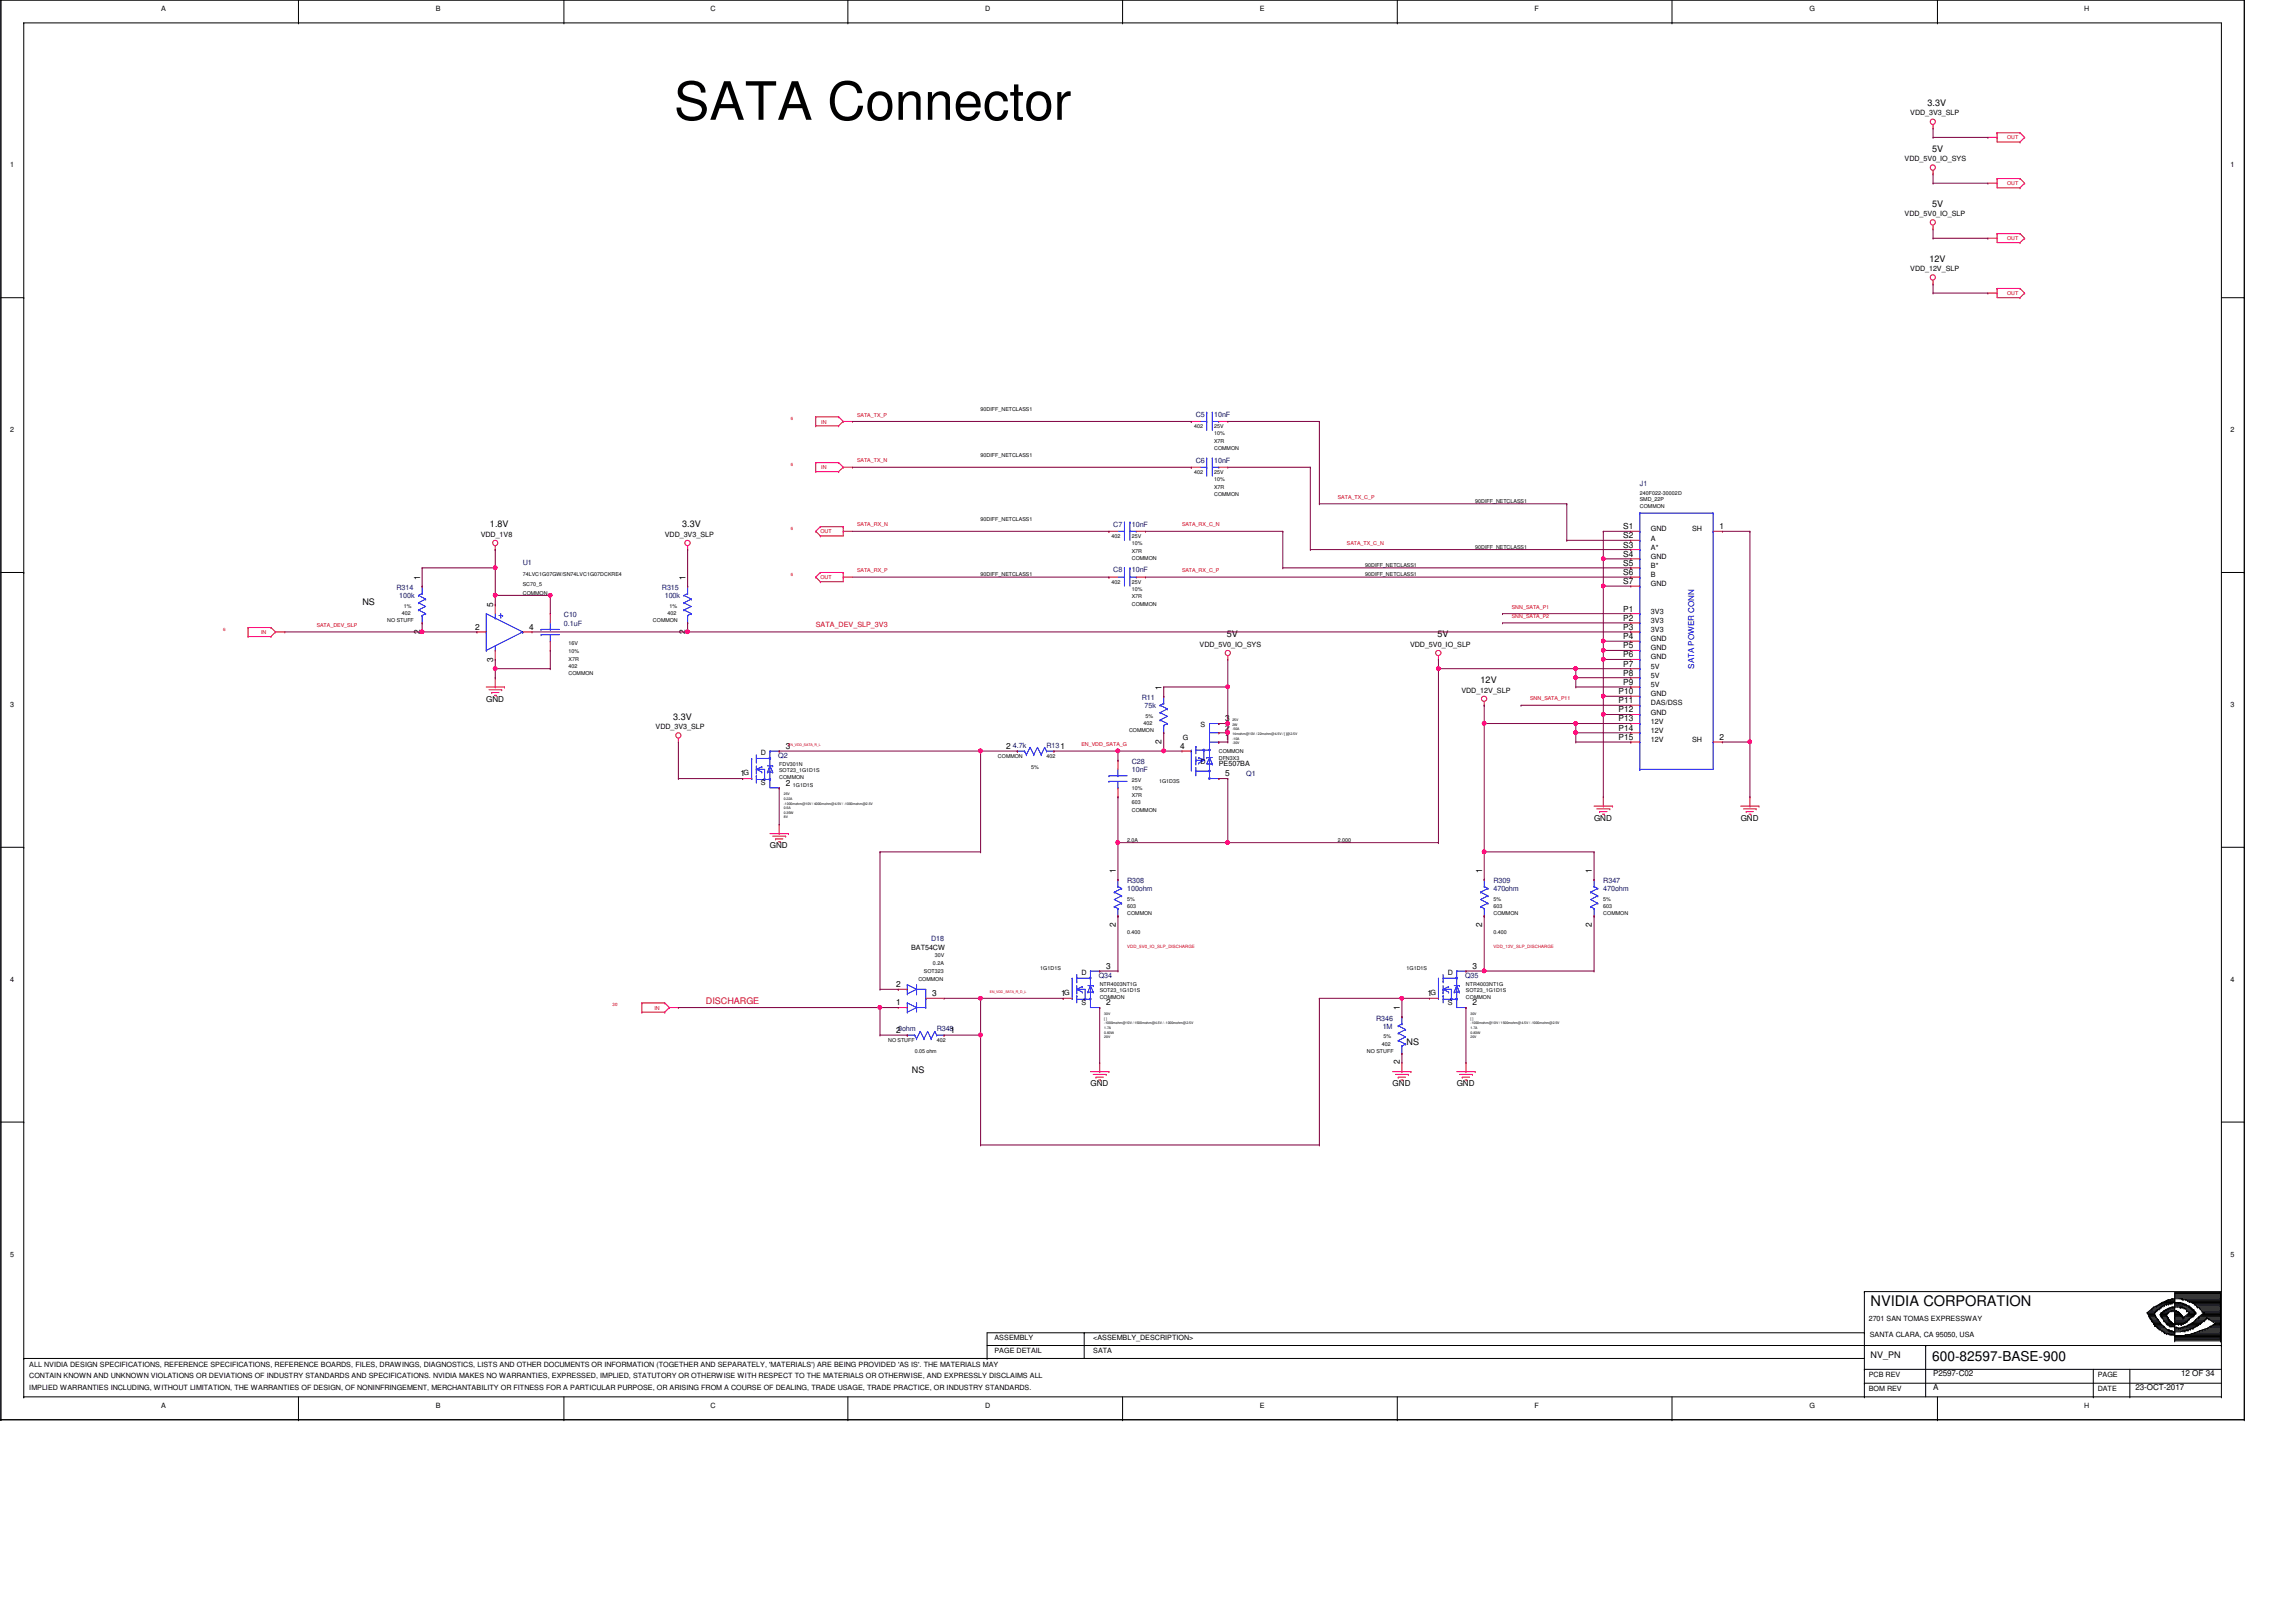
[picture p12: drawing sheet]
<svg xmlns="http://www.w3.org/2000/svg" width="420mm" height="297mm" viewBox="0 0 420 297" stroke-linecap="round" stroke-linejoin="round" font-family="sans-serif">
<defs><g id="words">
<text font-size="9.7" x="123.4" y="21.9">SATA Connector</text>
<text font-size="2.7" x="342.5" y="239">NVIDIA CORPORATION</text>
<text font-size="2.5" x="353.7" y="249">600-82597-BASE-900</text>
<g font-size="1.7">
<text x="352.9" y="19.4">3.3V</text>
<text x="353.7" y="27.8">5V</text>
<text x="353.7" y="37.8">5V</text>
<text x="353.2" y="47.9">12V</text>
<text x="89.7" y="96.5">1.8V</text>
<text x="124.9" y="96.5">3.3V</text>
<text x="66.4" y="110.8">NS</text>
<text x="224.6" y="116.7">5V</text>
<text x="263.2" y="116.7">5V</text>
<text x="271" y="125.1">12V</text>
<text x="123.2" y="131.7">3.3V</text>
<text x="257.5" y="191.3">NS</text>
<text x="167" y="196.3">NS</text>
<text x="342.5" y="248.6">NV_PN</text>
</g>
<text font-size="1.7" fill="#f00" x="129.2" y="183.7">DISCHARGE</text>
<g font-size="1.5">
<text x="297.2" y="101.9">S4</text>
<text x="297.2" y="100.2">S3</text>
<text x="297.2" y="98.5">S2</text>
<text x="297.2" y="96.9">S1</text>
<text x="314.8" y="96.9">1</text>
<text x="76.9" y="106.1" transform="rotate(-90 76.9 106.1)">1</text>
<text x="125.5" y="106.1" transform="rotate(-90 125.5 106.1)">1</text>
<text x="297.2" y="106.9">S7</text>
<text x="297.2" y="105.2">S6</text>
<text x="297.2" y="103.5">S5</text>
<text x="90.3" y="111.1" transform="rotate(-90 90.3 111.1)">5</text>
<text x="297.2" y="113.6">P2</text>
<text x="297.2" y="111.9">P1</text>
<text x="76.9" y="116" transform="rotate(-90 76.9 116)">2</text>
<text x="87" y="115.3">2</text>
<text x="96.9" y="115.3">4</text>
<text x="125.5" y="116" transform="rotate(-90 125.5 116)">2</text>
<text x="297.2" y="118.7">P5</text>
<text x="297.2" y="117">P4</text>
<text x="297.2" y="115.3">P3</text>
<text x="90.3" y="121.1" transform="rotate(-90 90.3 121.1)">3</text>
<text x="297.2" y="125.3">P9</text>
<text x="297.2" y="123.7">P8</text>
<text x="297.2" y="122">P7</text>
<text x="297.2" y="120.3">P6</text>
<text x="89" y="128.4">GND</text>
<text x="212.7" y="126.2" transform="rotate(-90 212.7 126.2)">1</text>
<text x="296.3" y="130.4">P12</text>
<text x="296.3" y="128.7">P11</text>
<text x="296.3" y="127">P10</text>
<text x="143.8" y="137.1">3</text>
<text x="184.2" y="137.1">2</text>
<text x="194.1" y="137.1">1</text>
<text x="212.7" y="136.1" transform="rotate(-90 212.7 136.1)">2</text>
<text x="216.1" y="137.1">4</text>
<text x="224.3" y="135.4">1</text>
<text x="224.3" y="133.7">2</text>
<text x="224.3" y="132">3</text>
<text x="296.3" y="135.4">P15</text>
<text x="296.3" y="133.7">P14</text>
<text x="296.3" y="132">P13</text>
<text x="314.8" y="135.4">2</text>
<text x="135.6" y="142.1">1</text>
<text x="143.8" y="143.8">2</text>
<text x="224.3" y="142.1">5</text>
<text x="141" y="155.2">GND</text>
<text x="291.8" y="150.2">GND</text>
<text x="318.7" y="150.2">GND</text>
<text x="204.3" y="159.8" transform="rotate(-90 204.3 159.8)">1</text>
<text x="271.3" y="159.8" transform="rotate(-90 271.3 159.8)">1</text>
<text x="291.5" y="159.8" transform="rotate(-90 291.5 159.8)">1</text>
<text x="204.3" y="169.7" transform="rotate(-90 204.3 169.7)">2</text>
<text x="271.3" y="169.7" transform="rotate(-90 271.3 169.7)">2</text>
<text x="291.5" y="169.7" transform="rotate(-90 291.5 169.7)">2</text>
<text x="202.5" y="177.3">3</text>
<text x="269.6" y="177.3">3</text>
<text x="164.1" y="184">1</text>
<text x="164.1" y="180.7">2</text>
<text x="170.7" y="182.3">3</text>
<text x="194.3" y="182.3">1</text>
<text x="202.5" y="184">2</text>
<text x="256.3" y="184.9" transform="rotate(-90 256.3 184.9)">1</text>
<text x="261.3" y="182.3">1</text>
<text x="269.6" y="184">2</text>
<text x="164.1" y="189.1">2</text>
<text x="174" y="189.1">1</text>
<text x="256.3" y="194.8" transform="rotate(-90 256.3 194.8)">2</text>
<text x="199.6" y="198.8">GND</text>
<text x="255" y="198.8">GND</text>
<text x="266.7" y="198.8">GND</text>
<text x="353.9" y="251.8">P2597-C02</text>
<text x="399.3" y="251.8">12 OF 34</text>
<text x="353.9" y="254.3">A</text>
<text x="390.9" y="254.3">23-OCT-2017</text>
</g>
<text font-size="1.5" fill="#00f" x="310.2" y="122.4" transform="rotate(-90 310.2 122.4)">SATA POWER CONN</text>
<g font-size="1.3">
<text x="29.5" y="2">A</text>
<text x="79.8" y="2">B</text>
<text x="130.1" y="2">C</text>
<text x="180.4" y="2">D</text>
<text x="230.7" y="2">E</text>
<text x="281" y="2">F</text>
<text x="331.2" y="2">G</text>
<text x="381.5" y="2">H</text>
<text x="349.7" y="21.1">VDD_3V3_SLP</text>
<text x="348.7" y="29.5">VDD_5V0_IO_SYS</text>
<text x="1.9" y="30.5">1</text>
<text x="408.4" y="30.5">1</text>
<text x="348.7" y="39.6">VDD_5V0_IO_SLP</text>
<text x="349.7" y="49.6">VDD_12V_SLP</text>
<text x="1.9" y="79.1">2</text>
<text x="408.4" y="79.1">2</text>
<text x="88" y="98.3">VDD_1V8</text>
<text x="121.7" y="98.3">VDD_3V3_SLP</text>
<text x="302.2" y="100.6">A*</text>
<text x="302.2" y="98.9">A</text>
<text x="302.2" y="97.2">GND</text>
<text x="309.8" y="97.2">SH</text>
<text x="302.2" y="107.3">GND</text>
<text x="302.2" y="105.6">B</text>
<text x="302.2" y="103.9">B*</text>
<text x="302.2" y="102.3">GND</text>
<text x="302.2" y="112.3">3V3</text>
<text x="219.6" y="118.4">VDD_5V0_IO_SYS</text>
<text x="258.1" y="118.4">VDD_5V0_IO_SLP</text>
<text x="302.2" y="119">GND</text>
<text x="302.2" y="117.3">GND</text>
<text x="302.2" y="115.7">3V3</text>
<text x="302.2" y="114">3V3</text>
<text x="302.2" y="125.7">5V</text>
<text x="302.2" y="124.1">5V</text>
<text x="302.2" y="122.4">5V</text>
<text x="302.2" y="120.7">GND</text>
<text x="1.9" y="129.4">3</text>
<text x="267.5" y="126.7">VDD_12V_SLP</text>
<text x="302.2" y="130.8">GND</text>
<text x="302.2" y="129.1">DAS/DSS</text>
<text x="302.2" y="127.4">GND</text>
<text x="408.4" y="129.4">3</text>
<text x="120" y="133.4">VDD_3V3_SLP</text>
<text x="216.6" y="135.5">G</text>
<text x="219.8" y="133">S</text>
<text x="302.2" y="135.8">12V</text>
<text x="302.2" y="134.1">12V</text>
<text x="302.2" y="132.5">12V</text>
<text x="309.8" y="135.8">SH</text>
<text x="136.1" y="141.8">G</text>
<text x="139.3" y="143.7">S</text>
<text x="139.3" y="138.1">D</text>
<text x="219.8" y="139.8">D</text>
<text x="223.1" y="140.2">PE507BA</text>
<text x="166.8" y="173.9">BAT54CW</text>
<text x="1.9" y="179.7">4</text>
<text x="198" y="178.4">D</text>
<text x="265" y="178.4">D</text>
<text x="408.4" y="179.7">4</text>
<text x="194.8" y="182.1">G</text>
<text x="198" y="183.9">S</text>
<text x="261.9" y="182.1">G</text>
<text x="265" y="183.9">S</text>
<text x="1.9" y="230">5</text>
<text x="408.4" y="230">5</text>
<text x="182.1" y="245.3">ASSEMBLY</text>
<text x="200.1" y="245.3">&lt;ASSEMBLY_DESCRIPTION&gt;</text>
<text x="342.1" y="241.8">2701 SAN TOMAS EXPRESSWAY</text>
<text x="342.3" y="244.8">SANTA CLARA, CA 95050, USA</text>
<text x="5.4" y="250.1">ALL NVIDIA DESIGN SPECIFICATIONS, REFERENCE SPECIFICATIONS, REFERENCE BOARDS, FILES, DRAWINGS, DIAGNOSTICS, LISTS AND OTHER DOCUMENTS OR INFORMATION (TOGETHER AND SEPARATELY, 'MATERIALS') ARE BEING PROVIDED 'AS IS'. THE MATERIALS MAY</text>
<text x="182.1" y="247.6">PAGE DETAIL</text>
<text x="200.1" y="247.6">SATA</text>
<text x="342.1" y="252">PCB REV</text>
<text x="384" y="252">PAGE</text>
<text x="5.4" y="252.1">CONTAIN KNOWN AND UNKNOWN VIOLATIONS OR DEVIATIONS OF INDUSTRY STANDARDS AND SPECIFICATIONS. NVIDIA MAKES NO WARRANTIES, EXPRESSED, IMPLIED, STATUTORY OR OTHERWISE WITH RESPECT TO THE MATERIALS OR OTHERWISE, AND EXPRESSLY DISCLAIMS ALL</text>
<text x="5.4" y="254.3">IMPLIED WARRANTIES INCLUDING, WITHOUT LIMITATION, THE WARRANTIES OF DESIGN, OF NONINFRINGEMENT, MERCHANTABILITY OR FITNESS FOR A PARTICULAR PURPOSE, OR ARISING FROM A COURSE OF DEALING, TRADE USAGE, TRADE PRACTICE, OR INDUSTRY STANDARDS.</text>
<text x="29.5" y="257.7">A</text>
<text x="79.8" y="257.7">B</text>
<text x="130.1" y="257.7">C</text>
<text x="180.4" y="257.7">D</text>
<text x="230.7" y="257.7">E</text>
<text x="281" y="257.7">F</text>
<text x="331.2" y="257.7">G</text>
<text x="342.1" y="254.5">BOM REV</text>
<text x="381.5" y="257.7">H</text>
<text x="384" y="254.5">DATE</text>
</g>
<g font-size="1.3" fill="#000080">
<text x="218.9" y="76.3">C5</text>
<text x="222.3" y="76.3">10nF</text>
<text x="218.9" y="84.7">C6</text>
<text x="222.3" y="84.7">10nF</text>
<text x="300.2" y="89">J1</text>
<text x="203.8" y="96.4">C7</text>
<text x="207.2" y="96.4">10nF</text>
<text x="72.6" y="108">R314</text>
<text x="95.7" y="103.5">U1</text>
<text x="121.2" y="108">R315</text>
<text x="203.8" y="104.8">C8</text>
<text x="207.2" y="104.8">10nF</text>
<text x="73.1" y="109.5">100k</text>
<text x="103.2" y="113">C10</text>
<text x="121.7" y="109.5">100k</text>
<text x="103.2" y="114.5">0.1uF</text>
<text x="209" y="128.1">R11</text>
<text x="209.5" y="129.6">75k</text>
<text x="185.4" y="136.8">4.7k</text>
<text x="191.6" y="136.8">R13</text>
<text x="142.5" y="138.6">Q2</text>
<text x="207.2" y="139.8">C28</text>
<text x="207.2" y="141.4">10nF</text>
<text x="228.2" y="142">Q1</text>
<text x="206.4" y="161.6">R308</text>
<text x="273.4" y="161.6">R309</text>
<text x="293.5" y="161.6">R347</text>
<text x="206.4" y="163.1">100ohm</text>
<text x="273.4" y="163.1">470ohm</text>
<text x="293.5" y="163.1">470ohm</text>
<text x="170.5" y="172.2">D18</text>
<text x="201.2" y="178.9">Q34</text>
<text x="268.2" y="178.9">Q35</text>
<text x="164.5" y="188.8">0ohm</text>
<text x="171.5" y="188.8">R348</text>
<text x="252" y="186.8">R346</text>
<text x="253.1" y="188.3">1M</text>
</g>
<text font-size="1.3" fill="#f00" x="149.3" y="114.8">SATA_DEV_SLP_3V3</text>
<g font-size="1" fill="#f00">
<text x="367.4" y="25.5">OUT</text>
<text x="367.4" y="33.9">OUT</text>
<text x="367.4" y="44">OUT</text>
<text x="367.4" y="54">OUT</text>
<text x="150.4" y="77.5">IN</text>
<text x="156.9" y="76.2">SATA_TX_P</text>
<text x="150.4" y="85.9">IN</text>
<text x="156.9" y="84.6">SATA_TX_N</text>
<text x="244.9" y="91.3">SATA_TX_C_P</text>
<text x="150.2" y="97.6">OUT</text>
<text x="156.9" y="96.4">SATA_RX_N</text>
<text x="216.4" y="96.4">SATA_RX_C_N</text>
<text x="246.6" y="99.7">SATA_TX_C_N</text>
<text x="150.2" y="106">OUT</text>
<text x="156.9" y="104.7">SATA_RX_P</text>
<text x="216.4" y="104.7">SATA_RX_C_P</text>
<text x="276.8" y="111.4">SNN_SATA_P1</text>
<text x="276.8" y="113.1">SNN_SATA_P2</text>
<text x="47.8" y="116.1">IN</text>
<text x="58" y="114.8">SATA_DEV_SLP</text>
<text x="280.1" y="128.2">SNN_SATA_P11</text>
<text x="198" y="136.6">EN_VDD_SATA_G</text>
<text x="119.8" y="184.8">IN</text>
</g>
<g font-size="1">
<text x="179.5" y="75.3">90DIFF_NETCLASS1</text>
<text x="179.5" y="83.7">90DIFF_NETCLASS1</text>
<text x="218.6" y="78.4">402</text>
<text x="222.3" y="82.4">COMMON</text>
<text x="222.3" y="79.7">10%</text>
<text x="222.3" y="78.4">25V</text>
<text x="222.3" y="81">X7R</text>
<text x="218.6" y="86.7">402</text>
<text x="222.3" y="88.1">10%</text>
<text x="222.3" y="86.7">25V</text>
<text x="222.3" y="89.4">X7R</text>
<text x="179.5" y="95.4">90DIFF_NETCLASS1</text>
<text x="222.3" y="90.8">COMMON</text>
<text x="270.1" y="92.1">90DIFF_NETCLASS1</text>
<text x="300.2" y="91.7">SMD_22P</text>
<text x="300.2" y="90.6">240F022-30002D</text>
<text x="300.2" y="92.9">COMMON</text>
<text x="203.5" y="98.5">402</text>
<text x="207.2" y="101.1">X7R</text>
<text x="207.2" y="98.5">25V</text>
<text x="207.2" y="99.8">10%</text>
<text x="270.1" y="100.5">90DIFF_NETCLASS1</text>
<text x="95.7" y="105.5">74LVC1G07GW/SN74LVC1G07DCKRE4</text>
<text x="95.7" y="107.2">SC70_5</text>
<text x="179.5" y="105.5">90DIFF_NETCLASS1</text>
<text x="203.5" y="106.8">402</text>
<text x="207.2" y="106.8">25V</text>
<text x="207.2" y="102.5">COMMON</text>
<text x="249.9" y="103.8">90DIFF_NETCLASS1</text>
<text x="249.9" y="105.5">90DIFF_NETCLASS1</text>
<text x="70.9" y="113.9">NO STUFF</text>
<text x="73.6" y="112.5">402</text>
<text x="73.9" y="111.2">1%</text>
<text x="95.7" y="108.8">COMMON</text>
<text x="119.5" y="113.9">COMMON</text>
<text x="122.2" y="112.5">402</text>
<text x="122.5" y="111.2">1%</text>
<text x="207.2" y="110.9">COMMON</text>
<text x="207.2" y="108.2">10%</text>
<text x="207.2" y="109.5">X7R</text>
<text x="104.1" y="119.6">10%</text>
<text x="104.1" y="118.1">16V</text>
<text x="104.1" y="122.3">402</text>
<text x="104.1" y="120.9">X7R</text>
<text x="104.1" y="123.6">COMMON</text>
<text x="209.7" y="131.3">5%</text>
<text x="206.7" y="134">COMMON</text>
<text x="209.4" y="132.7">402</text>
<text x="223.1" y="137.8">COMMON</text>
<text x="142.7" y="141.4">SOT23_1G1D1S</text>
<text x="142.7" y="140.2">FDV301N</text>
<text x="142.7" y="142.5">COMMON</text>
<text x="182.7" y="138.7">COMMON</text>
<text x="188.8" y="140.7">5%</text>
<text x="191.6" y="138.7">402</text>
<text x="207.2" y="143">25V</text>
<text x="212.2" y="143.4">1G1D3S</text>
<text x="223.1" y="139">DFN3X3</text>
<text x="145.1" y="144.1">1G1D1S</text>
<text x="207.2" y="147.2">603</text>
<text x="207.2" y="145.9">X7R</text>
<text x="207.2" y="144.6">10%</text>
<text x="207.2" y="148.6">COMMON</text>
<text x="206.4" y="154.1">2.0A</text>
<text x="244.9" y="154.1">2.000</text>
<text x="206.4" y="167.5">COMMON</text>
<text x="206.4" y="164.8">5%</text>
<text x="206.4" y="166.2">603</text>
<text x="273.4" y="167.5">COMMON</text>
<text x="273.4" y="166.2">603</text>
<text x="273.4" y="164.8">5%</text>
<text x="293.5" y="166.2">603</text>
<text x="293.5" y="164.8">5%</text>
<text x="293.5" y="167.5">COMMON</text>
<text x="206.4" y="170.9">0.400</text>
<text x="273.4" y="170.9">0.400</text>
<text x="168.1" y="179.6">COMMON</text>
<text x="169.2" y="178.1">SOT323</text>
<text x="170.8" y="176.6">0.2A</text>
<text x="171.1" y="175.2">30V</text>
<text x="190.4" y="177.6">1G1D1S</text>
<text x="257.5" y="177.6">1G1D1S</text>
<text x="201.3" y="181.6">SOT23_1G1D1S</text>
<text x="201.3" y="180.4">NTR4003NT1G</text>
<text x="201.3" y="182.8">COMMON</text>
<text x="268.4" y="180.4">NTR4003NT1G</text>
<text x="268.4" y="181.6">SOT23_1G1D1S</text>
<text x="268.4" y="182.8">COMMON</text>
<text x="162.6" y="190.7">NO STUFF</text>
<text x="171.5" y="190.7">402</text>
<text x="253" y="191.3">402</text>
<text x="253.3" y="190">5%</text>
<text x="167.5" y="192.7">0.05 ohm</text>
<text x="250.3" y="192.7">NO STUFF</text>
</g>
<g font-size=".8" fill="#f00">
<text x="144.8" y="76.9">6</text>
<text x="144.8" y="85.3">6</text>
<text x="144.8" y="97">6</text>
<text x="144.8" y="105.4">6</text>
<text x="40.9" y="115.4">6</text>
<text x="206.4" y="173.4">VDD_5V0_IO_SLP_DISCHARGE</text>
<text x="273.4" y="173.4">VDD_12V_SLP_DISCHARGE</text>
<text x="112.1" y="184.1">30</text>
</g>
<g font-size=".6" fill="#f00">
<text x="144.3" y="136.6">EN_VDD_SATA_R_L</text>
<text x="181.2" y="181.8">EN_VDD_SATA_R_D_L</text>
</g>
<g font-size=".6">
<text x="225.6" y="136.2">-30V</text>
<text x="225.6" y="132">25V</text>
<text x="225.6" y="132.8">2W</text>
<text x="225.6" y="133.7">-50A</text>
<text x="225.6" y="135.4">-10A</text>
<text x="225.6" y="134.5">14mohm@10V / 22mohm@4.5V / [ ]@2.5V</text>
<text x="143.5" y="149">0.35W</text>
<text x="143.5" y="147.3">-1000mohm@10V / 4000mohm@4.5V / -1000mohm@2.5V</text>
<text x="143.5" y="145.6">25V</text>
<text x="143.5" y="146.4">0.22A</text>
<text x="143.5" y="149.8">8V</text>
<text x="143.5" y="148.1">0.5A</text>
<text x="202.2" y="185.8">30V</text>
<text x="269.2" y="185.8">30V</text>
<text x="202.2" y="187.5">-1000mohm@10V / 1500mohm@4.5V / -1000mohm@2.5V</text>
<text x="202.2" y="188.3">1.7A</text>
<text x="202.2" y="190">20V</text>
<text x="202.2" y="189.2">0.83W</text>
<text x="202.2" y="186.7">[ ]</text>
<text x="269.2" y="187.5">-1000mohm@10V / 1500mohm@4.5V / -1000mohm@2.5V</text>
<text x="269.2" y="190">20V</text>
<text x="269.2" y="189.2">0.83W</text>
<text x="269.2" y="188.3">1.7A</text>
<text x="269.2" y="186.7">[ ]</text>
</g>
</g></defs>
<g fill="none" stroke="#000" stroke-width=".18">
<path d="M.2 0h.1M.2 0h410.7v259.8M.2 0v259.8M4.3 4.2h.1M4.3 4.2h402.4v251.5M4.3 4.2v251.5M54.6 4.2h.1M54.6 0v4.2M103.2 4.2h.1M103.2 0v4.2M155.2 4.2h.1M155.2 0v4.2"/>
<path d="M205.5 4.2h.1M205.5 0v4.2M255.8 4.2h.1M255.8 0v4.2M306.1 4.2h.1M306.1 0v4.2M354.7 4.2h.1M354.7 0v4.2M.2 54.5h4.1M4.3 54.5h.1M406.7 54.5h4.2M410.9 54.5h.1"/>
<path d="M.2 104.8h4.1M4.3 104.8h.1M406.7 104.8h4.2M410.9 104.8h.1M.2 155.1h4.1M4.3 155.1h.1M406.7 155.1h4.2M410.9 155.1h.1M.2 205.4h4.1M4.3 205.4h.1M406.7 205.4h4.2M410.9 205.4h.1"/>
<path d="M341.3 236.4h.1M341.3 236.4h65.4M341.3 236.4v19.3M393.6 239.9h1.2M393.8 239.7h1.2M393.9 239.6h.1M393.9 239.6h1.2M393.9 239.6l-.8 .6M394.1 239.4h1.4M394.3 239.2h.1M394.3 239.2l-.4 .4M394.5 239.2h1.1"/>
<path d="M394.6 239.1h1.4M394.8 239.9h.1M394.8 239.1h.1M394.8 239.1l-.5 .1M395 239.7h.1M395 238.9h1.3M395 239.7l-.5 .5M395.1 239.6h.1M395.3 238.7h.1M395.3 239.6h.1M395.3 238.7h1.6M395.3 238.7l-.5 .4"/>
<path d="M395.3 239.6l-.3 .1M395.5 239.4h.1M395.5 238.5h2.1M395.6 238.5h.1M395.6 239.2h.1M395.6 238.5l-.3 .2M395.6 239.2l-.3 .4M395.8 238.4h.1M395.8 238.4l-.2 .1M396 239.1h.1M396 238.4h3.1M396.1 239.9h.1"/>
<path d="M396.1 239.9l-.3 .3M396.3 238.9h.1M396.3 239.9h.1M396.3 238.2h.1M396.3 239.9h2.2M396.3 238.2h1.8M396.3 238.2l-.5 .2M396.3 238.9l-.7 .3M396.4 239.7h.1M396.4 239.7l-.3 .2M396.6 238.7h.1M396.6 239.7h.1"/>
<path d="M396.6 238h.1M396.6 239.7h1.5M396.6 238h1.5M396.6 238.7l-.3 .2M396.8 239.6h.1M396.9 239.6h.1M396.9 237.9h.1M396.9 238.7h.1M396.9 239.6h1.2M396.9 237.9h1.2M396.9 237.9l-.6 .3M397.1 239.4h.1"/>
<path d="M397.1 239.4l-.7 .3M397.3 238.5h.1M397.3 239.4h.1M397.3 237.9h.1M397.3 239.4h.8M397.3 238.5l-.4 .2M397.6 239.2h.1M397.6 237.7h.1M397.6 239.9h.1M397.6 238.5h.1M397.6 239.2h3.2M397.6 237.7h8.9"/>
<path d="M397.6 239.2l-.5 .2M397.6 237.7l-.3 .2M397.6 239.9l-.7 .3M397.8 239.2h.1M397.8 237.7h.1M398 239.9h.1M398.1 237.9h.1M398.1 238h.1M398.1 238.2h.1M398.1 238.4h.1M398.1 239.2h.1M398.1 237.7h.1"/>
<path d="M398.1 237.4h8.4M398.1 236.7h8.4M398.1 237.5h8.4M398.1 237h8.4M398.1 236.9h8.4M398.1 237.2h8.4M398.1 239.1h2.5M398.1 238.7h2.1M398.1 238.5h1.6M398.1 238.9h2.2M398.1 238.4l-.5 .1M398.3 239.9h.1"/>
<path d="M398.5 239.9h.1M398.5 239.9l.1 .2M398.8 238.4h.1M399.1 239.2h.1M399.1 238.4h.1M399.1 238.4l.6 .1M399.5 239.2h.1M399.5 237.7h.1M399.5 239.2l.7 .4 .1 .3M399.5 237.7l.2 .2M399.7 238.5h.1M399.7 237.9h.1"/>
<path d="M399.7 237.9h6.8M399.7 238.5l.3 .2M399.8 239.4h.1M399.8 239.4h1.3M400 238.7h.1M400 239.6h1.3M400.2 237.9h.1M400.2 238.7h.1M400.2 237.9l.3 .1M400.2 238.7l.1 .2M400.3 238.9h.1M400.3 239.9h.1"/>
<path d="M400.3 239.7h1.3M400.3 239.9l.5 .3M400.3 238.9l.5 .2M400.5 238h.1M400.5 239.9h1.1M400.5 238h6M400.5 238l1.3 .7M400.6 239.1h.1M400.8 239.2h.1M400.8 238.2h.1M400.8 239.1h.1M400.8 238.2h5.7"/>
<path d="M400.8 239.1l.7 .6M401 239.2h.1M401.1 239.4h.1M401.1 238.4h5.4M401.3 239.6h.1M401.5 239.7h.1M401.5 238.5h5M401.6 239.9h.1M401.6 239.7h.1M401.6 239.9l.4 .3M401.6 239.7v.2M401.8 238.7h.1"/>
<path d="M401.8 238.7h4.7M401.8 238.7l.5 .5M402 238.9h4.5M402.2 239.1h.1M402.3 239.2h.1M402.3 239.1h4.2M402.3 239.2l.4 .2M402.5 239.2h4M402.7 239.4h.1M402.7 239.4h3.8M402.7 239.4l.5 .7M402.8 239.6h3.7"/>
<path d="M403 239.7h3.5M403.2 239.9h3.3M406.5 237.9h.1M406.5 237.7h.1M406.5 238.2h.1M406.5 238h.1M406.5 237.4h.1M406.5 236.7h.1M406.5 237.5h.1M406.5 237h.1M406.5 236.9h.1M406.5 237.2h.1"/>
<path d="M406.5 239.2h.1M406.5 239.1h.1M406.5 238.7h.1M406.5 238.5h.1M406.5 238.9h.1M406.5 238.4h.1M406.5 236.6h.1M406.5 239.7h.1M406.5 239.9h.1M406.5 239.6h.1M406.5 239.4h.1M406.5 236.6h-8.4v8.8"/>
<path d="M406.5 236.6v8.8M.2 259.8h.1M.2 259.8h410.7M4.3 255.7h.1M4.3 248.6h.1M4.3 255.7h402.4M4.3 248.6h337M54.6 259.8h.1M54.6 255.7v4.1M103.2 259.8h.1M103.2 255.7v4.1M155.2 259.8h.1"/>
<path d="M155.2 255.7v4.1M180.7 248.6h.1M180.7 246.3h226M198.5 243.9h.1M198.5 243.9v4.7M205.5 259.8h.1M205.5 255.7v4.1M255.8 259.8h.1M255.8 255.7v4.1M306.1 259.8h.1M306.1 255.7v4.1M341.3 253.2h.1"/>
<path d="M341.3 250.6h.1M341.3 243.9h.1M341.3 255.7h.1M341.3 243.9h-160.6v4.7M341.3 253.2h65.4M341.3 250.6h65.4M352.5 246.3h.1M352.5 246.3v9.4M354.7 259.8h.1M354.7 255.7v4.1M383.2 255.7h.1M383.2 250.6v5.1"/>
<path d="M389.9 255.7h.1M389.9 250.6v5.1M393.1 240.2h.1M393.1 240.2h1.4M393.1 240.2l.3 .7M393.3 240.6h1.2M393.3 240.4h1.2M393.4 240.9h.1M393.4 240.9h1.2M393.4 240.1h1.2M393.4 240.7h1.2M393.4 240.9l.4 .5"/>
<path d="M393.6 241.2h.1M393.6 241h.1M393.6 241h1.2M393.6 241.2h1.2M393.8 241.4h.1M393.8 241.4h1.2M393.8 241.4l.1 .3M393.9 241.6h.1M393.9 241.7h.1M393.9 241.7h1.2M393.9 241.6h1.2M393.9 241.7l.4 .5"/>
<path d="M394.1 241.9h.1M394.1 241.9h1.2M394.3 242.2h.1M394.3 242.1h.1M394.3 242.2h1.3M394.3 242.1h1.2M394.3 242.2l.2 .4M394.5 240.2h.1M394.5 240.4h.1M394.5 240.6h.1M394.5 242.4h.1M394.5 242.6h.1"/>
<path d="M394.5 242.4h1.3M394.5 242.6l.5 .3M394.5 240.2v.4M394.5 240.6l.1 .1M394.6 240.1h.1M394.6 240.7h.1M394.6 240.9h.1M394.6 242.6h.1M394.6 242.6h1.2M394.6 240.7v.2M394.6 240.9l.4 .5M394.8 242.7h.1"/>
<path d="M394.8 242.7h1.3M395 242.9h.1M395 241.4h.1M395 242.9h1.3M395 242.9l.3 .3M395 241.4l.1 .2M395.1 243.1h.1M395.1 241.6h.1M395.1 243.1h1.3M395.1 241.6l.4 .5M395.3 243.2h.1M395.3 243.2l.5 .4"/>
<path d="M395.5 243.2h.1M395.5 240.6h.1M395.5 242.1h.1M395.5 240.6h1.1M395.5 243.2h1.1M395.5 242.1l.1 .3 .5 .3M395.6 240.9h.1M395.6 240.7h.1M395.6 240.6h.1M395.6 240.4h.1M395.6 240.9h1.2M395.6 240.4h1.2"/>
<path d="M395.6 240.7h1M395.6 243.4h1.5M395.6 240.9l.2 .1M395.6 240.6v.3M395.6 240.4l-.1 .2M395.8 240.2h.1M395.8 241h.1M395.8 243.6h.1M395.8 243.6h1.8M395.8 241h1M395.8 241.2h1.1M395.8 241l.3 .7"/>
<path d="M395.8 243.6l.3 .2M396 240.1h.1M396 240.1h1.3M396 241.4h.9M396.1 241.7h.1M396.1 243.8h.1M396.1 242.7h.1M396.1 241.7h1.2M396.1 241.6h1M396.1 241.7l.5 .5M396.1 243.8l.2 .1M396.1 242.7l.5 .5"/>
<path d="M396.3 243.9h.1M396.3 241.9h1.2M396.3 243.9l.3 .2M396.4 242.1h1.2M396.4 243.9h1.7M396.6 240.7h.1M396.6 242.2h.1M396.6 240.6h.1M396.6 244.1h.1M396.6 242.2h1.4M396.6 244.1h1.5M396.6 242.2l.2 .2"/>
<path d="M396.6 240.6l.2 .4M396.6 243.2l.3 .2M396.8 240.9h.1M396.8 242.4h.1M396.8 240.4h.1M396.8 242.4h2.5M396.8 242.4l.5 .3M396.8 241l.1 .2M396.9 241.4h.1M396.9 241.2h.1M396.9 240.2h.1M396.9 244.1h.1"/>
<path d="M396.9 243.4h.1M396.9 240.2h-1.3v.2M396.9 240.2l-.3 .4M396.9 241.2l.2 .4M396.9 244.1l.4 .2M397.1 243.4h.1M397.1 241.6h.1M397.1 242.6h.1M397.1 241.7h.1M397.1 242.6h1M397.1 241.6v.1M397.1 241.7l.4 .2"/>
<path d="M397.1 243.4l.2 .2M397.3 241.7h.1M397.3 242.7h.1M397.3 244.3h.1M397.3 243.6h.1M397.3 242.7h.8M397.3 244.3h.8M397.5 243.6h.1M397.5 241.9h.1M397.5 241.9l.3 .3M397.6 242.7h.1M397.6 242.1h.1"/>
<path d="M397.6 244.3h.1M397.6 243.6h.1M397.6 242.7l.5 .2M397.6 244.3l.5 .1M397.6 243.6l.4 .2M397.8 242.2h.1M397.8 242.2l.3 .2M398 242.2h.1M398 243.8h.1M398.1 240.6h.1M398.1 240.2h.1M398.1 240.1h.1"/>
<path d="M398.1 243.8h.1M398.1 243.9h.1M398.1 244.1h.1M398.1 244.3h.1M398.1 242.7h.1M398.1 241h.1M398.1 242.4h.1M398.1 242.9h.1M398.1 244.4h.1M398.1 241.2h.1M398.1 245.4h.1M398.1 242.9h.4"/>
<path d="M398.1 242.2h1.6M398.1 240.9h1.4M398.1 240.6h1.2M398.1 240.1h.7M398.1 241.7h2.4M398.1 240.4h1M398.1 240.2h.9M398.1 241.6h2.5M398.1 241.9h2.2M398.1 242.1h1.9M398.1 240.7h1.4M398.1 241.4h2.7"/>
<path d="M398.1 243.6h1.9M398.1 243.2h2.9M398.1 243.1h3.2M398.1 244.6h8.4M398.1 245.2h8.4M398.1 245.1h8.4M398.1 244.9h8.4M398.1 244.8h8.4M398.1 243.4h2.5M398.1 241h1.6M398.1 241.2h3M398.1 245.4h8.4"/>
<path d="M398.1 244.4h8.4M398.5 242.9h.1M398.5 242.9l.3 .2M398.6 240.1h.1M398.6 244.4h.1M398.8 243.1h.1M398.8 240.1h.1M398.8 242.4h.1M398.8 240.1l.5 .5M399 240.2h.1M399.1 240.4h.1M399.1 243.1h.1"/>
<path d="M399.3 240.7h.1M399.3 240.6h.1M399.3 242.4h.1M399.3 240.6v.1M399.5 240.9h.1M399.5 242.9h.1M399.5 242.2h.1M399.5 244.4h.1M399.5 240.7h.1M399.5 242.9h2.1M399.5 242.9l-.4 .2M399.5 242.2l-.2 .2"/>
<path d="M399.5 240.7l.2 .3M399.7 242.2h.1M399.7 241h.1M399.7 242.9h.1M399.7 241.2h.1M399.7 243.6h.1M399.7 243.6l-.6 .2h-3M399.7 241v.2M399.8 241h.1M399.8 244.4h.1M399.8 241h1.5M400 242.1h.1"/>
<path d="M400 243.6h.1M400 242.7h.1M400 242.7h2M400 242.7l-.3 .2M400 242.1l-.3 .1M400.2 244.3h.1M400.2 240.9h1.3M400.2 244.3h6.3M400.2 241.9l-.2 .2M400.2 244.3l-.4 .1M400.3 241.9h.1M400.3 242.7h.1"/>
<path d="M400.3 243.4h.1M400.3 240.7h1.3M400.3 243.4l-.3 .2M400.5 241.7h.1M400.5 243.4h.1M400.5 242.6h.1M400.5 240.6h1.1M400.5 242.6l-.2 .1M400.5 241.7l-.2 .2M400.6 241.6h.1M400.6 243.4h.1M400.6 240.1h1.2"/>
<path d="M400.6 240.4h1.4M400.8 241.4h.1M400.8 242.4h.1M400.8 240.2h.1M400.8 244.3h.1M400.8 240.2h1.2M400.8 242.4h1.7M400.8 240.2l-1.1 1M400.8 241.4l-.3 .3M401 243.2h.1M401 243.2l-.4 .2M401.1 242.2h1.7"/>
<path d="M401.1 244.1h5.4M401.3 243.1h.1M401.3 242.1h1.7M401.5 240.9h.1M401.5 242.1h.1M401.5 243.1h.1M401.5 242.1l-1 .5M401.5 240.9l-.7 .5M401.5 243.1l-.5 .1M401.6 242.9h.1M401.6 240.6h.1M401.6 240.7h.1"/>
<path d="M401.6 241.9h1.6M401.6 240.6l-.1 .3M401.8 240.1h.1M401.8 240.4h.1M401.8 243.9h.1M401.8 241.7h1.7M401.8 243.9h4.7M401.8 240.4l-.2 .2M401.8 243.9l-1 .4M402 242.7h.1M402 240.2h.1M402 241.6h.1"/>
<path d="M402 240.4h.1M402 241.6h1.7M402 240.2v.2M402.2 242.6h.1M402.2 241.4h1.6M402.2 242.6l-.7 .5M402.3 242.6h.1M402.3 243.8h4.2M402.5 242.4h.1M402.5 241.2h.1M402.5 241h.1M402.5 241.2h4"/>
<path d="M402.5 241l-1 1.1M402.7 241h.1M402.7 243.6h.1M402.7 241h3.8M402.7 243.6l-.9 .3M402.8 242.2h.1M402.8 240.9h3.7M402.8 242.2l-.3 .4h-2M402.8 243.6h3.7M403 242.1h.1M403 240.7h3.5M403.2 241.9h.1"/>
<path d="M403.2 243.4h.1M403.2 240.1h.1M403.2 240.6h3.3M403.2 240.1l.3 .1M403.3 240.1h3.2M403.3 240.4h3.2M403.3 243.4h3.2M403.5 241.7h.1M403.5 240.2h.1M403.5 240.2h3M403.5 241.7l-.7 .5M403.5 240.2l-1 .8"/>
<path d="M403.7 241.6h.1M403.7 243.2h.1M403.8 241.4h.1M403.8 243.2h2.7M404 241.2h.1M404 241.2l.4 .2M404 241.2l-.5 .5M404.2 243.1h.1M404.2 243.1h2.3M404.2 243.1l-1.5 .5M404.4 241.4h.1M404.4 241.4h2.1"/>
<path d="M404.4 241.4l1.1 .8M404.5 242.9h2M404.5 241.6h2M404.7 242.7h.1M404.7 242.7h1.8M404.7 242.7l-.5 .4M404.8 242.7h.1M404.8 241.7h1.7M405 242.6h1.5M405.2 241.9h1.3M405.2 242.4h1.3M405.5 242.2h.1"/>
<path d="M405.5 242.2h1M405.5 242.1h1M405.5 242.2l-.7 .5M406.5 241.6h.1M406.5 242.4h.1M406.5 241.9h.1M406.5 242.1h.1M406.5 242.6h.1M406.5 241.7h.1M406.5 241.4h.1M406.5 240.1h.1M406.5 243.6h.1"/>
<path d="M406.5 243.2h.1M406.5 242.9h.1M406.5 243.1h.1M406.5 244.1h.1M406.5 243.9h.1M406.5 243.8h.1M406.5 244.3h.1M406.5 244.6h.1M406.5 245.2h.1M406.5 245.1h.1M406.5 244.9h.1M406.5 244.8h.1"/>
<path d="M406.5 245.4h.1M406.5 242.2h.1M406.5 242.7h.1M406.5 240.7h.1M406.5 240.4h.1M406.5 240.9h.1M406.5 240.6h.1M406.5 243.4h.1M406.7 246.3h.1M406.7 255.7h.1M410.9 259.8h.1"/>
</g>
<g fill="none" stroke="#f00" stroke-width=".18">
<path d="M353.9 31.8h.1M353.9 23.5h.1M353.9 22.8v.7M353.9 31.2v.6M363.9 33.5h1.7M363.9 25.1h1.7M365.6 32.7h.1M365.6 33.5h.1M365.6 24.3h.1M365.6 25.1h.1M365.6 24.3v1.7h4.2M365.6 32.7v1.7h4.2"/>
<path d="M365.6 32.7h4.2M365.6 24.3h4.2M369.8 32.7h.1M369.8 34.4h.1M369.8 24.3h.1M369.8 26h.1M369.8 32.7l.9 .8M369.8 24.3l.9 .8M370.7 33.5h.1M370.7 25.1h.1M370.7 33.5l-.9 .9M370.7 25.1l-.9 .9"/>
<path d="M353.9 52h.1M353.9 41.9h.1M353.9 41.2v.7M353.9 51.3v.7M363.9 53.6h1.7M363.9 43.6h1.7M365.6 52.8h.1M365.6 53.6h.1M365.6 42.8h.1M365.6 43.6h.1M365.6 42.8v1.6h4.2M365.6 52.8v1.7h4.2"/>
<path d="M365.6 52.8h4.2M365.6 42.8h4.2M369.8 52.8h.1M369.8 54.5h.1M369.8 42.8h.1M369.8 44.4h.1M369.8 52.8l.9 .8M369.8 42.8l.9 .8M370.7 53.6h.1M370.7 43.6h.1M370.7 53.6l-.9 .9M370.7 43.6l-.9 .8"/>
<path d="M149.3 76.3h.1M149.3 77.9h.1M149.3 76.3v1.6M149.3 76.3h4.2M149.3 77.9h4.2M153.5 77.9h.1M153.5 76.3h.1M153.5 76.3l.9 .8M154.4 77.1h.1M154.4 77.1l-.9 .8M154.4 77.1h1.7M156.1 77.1h.1"/>
<path d="M218.1 77.1h.1M218.1 77.1h1.7M223.1 77.1h1.7M224.8 77.1h.1M90.7 99.9v.7M125.9 99.9v.7M149.3 97.2h.1M149.3 84.7h.1M149.3 86.3h.1M149.3 97.2l.9 .9M149.3 84.7h4.2M149.3 84.7v1.6"/>
<path d="M149.3 86.3h4.2M150.2 96.4h.1M150.2 98.1h.1M150.2 96.4h4.2M150.2 96.4l-.9 .8M153.5 86.3h.1M153.5 84.7h.1M153.5 84.7l.9 .8M154.4 96.4h.1M154.4 97.2h.1M154.4 85.5h.1M154.4 96.4v1.7h-4.2"/>
<path d="M154.4 97.2h1.7M154.4 85.5l-.9 .8M154.4 85.5h1.7M156.1 85.5h.1M203 97.2h.1M203 97.2h1.7M208 97.2h1.7M209.7 97.2h.1M218.1 85.5h.1M218.1 85.5h1.7M223.1 85.5h1.7M224.8 85.5h.1"/>
<path d="M298.6 98.9h.1M298.6 97.2h.1M298.6 97.2h1.6M298.6 98.9h1.6M313.6 97.2h1.7M315.3 97.2h.1M45.4 114.9h.1M45.4 116.5h.1M45.4 116.5h4.2M45.4 114.9h4.2M45.4 114.9v1.6M49.6 114.9h.1"/>
<path d="M49.6 116.5h.1M49.6 114.9l.8 .8M50.4 115.7h.1M50.4 115.7h1.7M50.4 115.7l-.8 .8M52.1 115.7h.1M77.3 107.3h.1M77.3 114h.1M87.3 115.7h.1M87.3 115.7h1.7M90.7 100.6h.1M90.7 110.7h.1"/>
<path d="M90.7 110.7v1.6M90.7 119v1.7M95.7 115.7h1.7M97.4 115.7h.1M100.7 112.3h.1M100.7 119h.1M100.7 112.3v1.7M100.7 117.3v1.7M125.9 100.6h.1M125.9 107.3h.1M125.9 114h.1M149.3 105.6h.1"/>
<path d="M149.3 105.6l.9 .9M150.2 104.8h.1M150.2 106.5h.1M150.2 104.8h4.2M150.2 104.8l-.9 .8M154.4 104.8h.1M154.4 105.6h.1M154.4 104.8v1.7h-4.2M154.4 105.6h1.7M203 105.6h.1M203 105.6h1.7M208 105.6h1.7"/>
<path d="M209.7 105.6h.1M298.6 119h.1M298.6 117.3h.1M298.6 115.7h.1M298.6 114h.1M298.6 112.3h.1M298.6 107.3h.1M298.6 105.6h.1M298.6 103.9h.1M298.6 102.3h.1M298.6 100.6h.1M298.6 115.7h1.6"/>
<path d="M298.6 105.6h1.6M298.6 119h1.6M298.6 117.3h1.6M298.6 114h1.6M298.6 112.3h1.6M298.6 107.3h1.6M298.6 103.9h1.6M298.6 102.3h1.6M298.6 100.6h1.6M89 125.7h3.4M89.5 126.2h2.4M90 126.7h.1"/>
<path d="M90 126.7h1.3M90.5 127.3h.3M90.7 125.7h.1M90.7 120.7h.1M90.7 124v1.7M90.8 127.3h.1M91.9 126.2h.1M92.4 125.7h.1M124.2 135.8h.1M124.2 135.1v.7M142.7 137.5h.1M186.3 137.5h.1"/>
<path d="M192.9 137.5h.1M204.7 139.1h.1M204.7 139.1v1.7M213.1 127.4h.1M213.1 134.1h.1M216.4 137.5h.1M216.4 137.5h1.7M223.1 135.8h.1M223.1 134.1h.1M223.1 132.4h.1M224.8 120.7h.1M224.8 120v.7"/>
<path d="M263.3 120.7h.1M263.3 120v.7M271.7 129.1h.1M271.7 128.4v.7M298.6 135.8h.1M298.6 134.1h.1M298.6 132.4h.1M298.6 130.8h.1M298.6 129.1h.1M298.6 127.4h.1M298.6 125.7h.1M298.6 124h.1"/>
<path d="M298.6 122.4h.1M298.6 120.7h.1M298.6 125.7h1.6M298.6 135.8h1.6M298.6 134.1h1.6M298.6 132.4h1.6M298.6 130.8h1.6M298.6 129.1h1.6M298.6 127.4h1.6M298.6 124h1.6M298.6 122.4h1.6M298.6 120.7h1.6"/>
<path d="M313.6 135.8h1.7M315.3 135.8h.1M136 142.5h.1M136 142.5h1.6M141 152.6h3.3M141.5 153h2.3M142 153.5h.1M142 153.5h1.3M142.5 154.1h.3M142.7 152.6h.1M142.7 144.2h.1M142.7 150.9v1.7"/>
<path d="M142.8 154.1h.1M143.8 153h.1M144.3 152.6h.1M204.7 145.8h.1M204.7 144.2v1.6M223.1 142.5h.1M291.8 147.5h3.4M292.3 148h2.4M292.9 148.5h.1M292.9 148.5h1.3M293.4 149h.3M293.5 147.5h.1"/>
<path d="M293.5 145.8v1.7M293.7 149h.1M294.7 148h.1M295.2 147.5h.1M318.7 147.5h3.3M319.2 148h2.3M319.7 148.5h.1M319.7 148.5h1.3M320.2 149h.3M320.4 147.5h.1M320.4 145.8v1.7M320.5 149h.1"/>
<path d="M321.5 148h.1M322 147.5h.1M201.3 177.7h.1M204.7 161h.1M204.7 167.6h.1M268.4 177.7h.1M271.7 161h.1M271.7 167.6h.1M291.8 161h.1M291.8 167.6h.1M117.5 183.6h.1M117.5 185.3h.1"/>
<path d="M117.5 185.3h4.2M117.5 183.6h4.2M117.5 183.6v1.7M121.7 183.6h.1M121.7 185.3h.1M121.7 183.6l.8 .8M122.5 184.4h.1M122.5 184.4h1.7M122.5 184.4l-.8 .9M124.2 184.4h.1M164.5 184.4h.1M164.5 181.1h.1"/>
<path d="M164.5 184.4h1.6M164.5 181.1h1.6M166.1 189.4h.1M169.5 182.7h3.3M172.8 189.4h.1M172.8 182.7h.1M194.6 182.7h.1M194.6 182.7h1.7M199.6 196.1h3.4M200.1 196.6h2.4M200.6 197.1h.1M200.6 197.1h1.4"/>
<path d="M201.2 197.7h.3M201.3 196.1h.1M201.3 184.4h.1M201.3 194.5v1.6M201.5 197.7h.1M202.5 196.6h.1M203 196.1h.1M255 196.1h3.3M255.5 196.6h2.3M256 197.1h.1M256 197.1h1.3M256.5 197.7h.3"/>
<path d="M256.7 196.1h.1M256.7 186.1h.1M256.7 192.8h.1M256.7 194.5v1.6M256.8 197.7h.1M257.8 196.6h.1M258.3 196.1h.1M261.7 182.7h.1M261.7 182.7h1.6M266.7 196.1h3.4M267.2 196.6h2.4M267.7 197.1h.1"/>
<path d="M267.7 197.1h1.4M268.2 197.7h.4M268.4 196.1h.1M268.4 184.4h.1M268.4 194.5v1.6M268.6 197.7h.1M269.6 196.6h.1M270.1 196.1h.1"/>
<circle cx="353.8" cy="30.7" r=".48"/>
<circle cx="353.8" cy="22.3" r=".48"/>
<circle cx="353.8" cy="50.8" r=".48"/>
<circle cx="353.8" cy="40.7" r=".48"/>
<circle cx="90.7" cy="99.4" r=".48"/>
<circle cx="125.9" cy="99.4" r=".49"/>
<circle cx="224.8" cy="119.5" r=".47"/>
<circle cx="263.3" cy="119.5" r=".48"/>
<circle cx="124.2" cy="134.6" r=".48"/>
<circle cx="271.7" cy="127.9" r=".48"/>
</g>
<g fill="none" stroke="#00f" stroke-width=".18">
<path d="M219.8 77.1h1.1M220.9 77.1h.1M220.9 75.4h.1M220.9 75.4v3.4M221.9 75.4h.1M221.9 75.4v3.4M221.9 77.1h1.2M223.1 77.1h.1M204.7 97.2h1.2M205.9 97.2h.1M205.9 95.5h.1M205.9 95.5v3.4"/>
<path d="M206.9 95.5h.1M206.9 95.5v3.4M206.9 97.2h1.1M208 97.2h.1M219.8 85.5h1.1M220.9 85.5h.1M220.9 83.8h.1M220.9 83.8v3.4M221.9 83.8h.1M221.9 85.5h1.2M221.9 83.8v3.4M223.1 85.5h.1"/>
<path d="M300.2 93.9h.1M300.2 97.2h.1M300.2 98.9h.1M300.2 93.9h13.4M300.2 93.9v46.9M313.6 97.2h.1M313.6 93.9h.1M313.6 93.9v46.9h-13.4M76.6 111.6h.1M76.6 110.3h.1M76.6 109h.1M76.6 111.6l1.3 .7"/>
<path d="M76.6 110.3l1.3 .7-1.3 .6M76.6 109l1.3 .6M77.3 114h.1M77.3 112.6h.1M77.3 108.6h.1M77.3 107.3h.1M77.3 107.3v1.3M77.3 112.6v1.4M77.3 108.6l-.7 .4M77.9 112.3h.1M77.9 109.6h.1M77.9 112.3l-.6 .3"/>
<path d="M77.9 109.6l-1.3 .7M89 115.7h.1M89 119h.1M90.7 113.2h.1M90.7 119h.1M90.7 112.3v.9M90.7 118.2v.8M91.3 112.6h.7M91.7 113h.1M91.7 112.3v.7M92 112.6h.1M95.7 115.7h.1"/>
<path d="M95.7 115.7l-6.7-3.4v6.7M95.7 115.7l-6.7 3.3M99 115.2h.1M99 116.2h.1M99 115.2h3.4M99 116.2h3.4M100.7 117.3h.1M100.7 115.2h.1M100.7 114v1.2M100.7 116.2v1.1M125.2 111.6h.1M125.2 110.3h.1"/>
<path d="M125.2 109h.1M125.2 111.6l1.4 .7M125.2 110.3l1.4 .7-1.4 .6M125.2 109l1.4 .6M125.9 114h.1M125.9 112.6h.1M125.9 108.6h.1M125.9 107.3h.1M125.9 107.3v1.3M125.9 112.6v1.4M125.9 108.6l-.7 .4M126.6 112.3h.1"/>
<path d="M126.6 109.6h.1M126.6 112.3l-.7 .3M126.6 109.6l-1.4 .7M204.7 105.6h1.2M205.9 105.6h.1M205.9 103.9h.1M205.9 103.9v3.4M206.9 103.9h.1M206.9 105.6h1.1M206.9 103.9v3.4M208 105.6h.1M300.2 102.3h.1"/>
<path d="M300.2 100.6h.1M300.2 103.9h.1M300.2 105.6h.1M300.2 107.3h.1M300.2 115.7h.1M300.2 114h.1M300.2 112.3h.1M300.2 119h.1M300.2 117.3h.1M137.6 138.8h.1M137.6 138.8v3.9M138.5 139.5h.1"/>
<path d="M138.5 138.8h2.5M138.5 138.1v1.4M140.8 138.7h.2v.2h-.2zM141 138.8h.1M141 137.5h.1M141 137.5h1.7M141 137.5v6.7h1.7M142.7 137.5h.1M186.3 137.5h.1M186.3 137.5h1.3M187.6 137.5h.1M187.6 137.5l.3 .6"/>
<path d="M187.9 138.1h.1M188.6 136.8h.1M188.6 136.8l-.7 1.3M188.6 136.8l.7 1.3M189.3 138.1h.1M189.3 138.1l.6-1.3 .7 1.3M190.6 138.1h.1M191.3 136.8h.1M191.3 136.8l.3 .7M191.3 136.8l-.7 1.3M191.6 137.5h.1M191.6 137.5h1.3"/>
<path d="M192.9 137.5h.1M212.4 131.8h.1M212.4 130.4h.1M212.4 129.1h.1M212.4 131.8l1.3 .6M212.4 130.4l1.3 .7-1.3 .7M212.4 129.1l1.3 .7M213.1 134.1h.1M213.1 132.8h.1M213.1 128.7h.1M213.1 127.4h.1M213.1 127.4v1.3"/>
<path d="M213.1 132.8v1.3M213.1 128.7l-.7 .4M213.7 132.4h.1M213.7 129.8h.1M213.7 132.4l-.6 .4M213.7 129.8l-1.3 .6M218.1 137.5h.1M218.1 137.3h.1M218.1 137.3v3.8M218.9 139.1h.1M218.9 139.8h.1M218.9 136.6h.1"/>
<path d="M218.9 139.1h1.5M218.9 136.6v1.4M218.9 138.5v1.3M218.9 137.3h2.5M219.4 138.6h.1M219.4 139.7h.1M219.4 138.6l1 .5M220.3 137.1h.2v.3h-.2zM220.4 137.3h.1M220.4 139.1l-1 .6M220.4 137.3v1.8M220.9 138.6h.1"/>
<path d="M220.9 138.6h1M221.3 137.1h.2v.3h-.2zM221.4 138.6h.1M221.4 137.3h.1M221.4 132.4h.1M221.4 132.4v10.1h1.7M221.4 132.4h1.7M221.4 134.1h1.7M221.4 135.8h1.7M221.4 138.6l.5 1.2M221.4 138.6l-.5 1.2h1M221.9 139.8h.1"/>
<path d="M223.1 132.4h.1M223.1 134.1h.1M223.1 135.8h.1M300.2 127.4h.1M300.2 132.4h.1M300.2 130.8h.1M300.2 124h.1M300.2 122.4h.1M300.2 120.7h.1M300.2 134.1h.1M300.2 135.8h.1M300.2 129.1h.1"/>
<path d="M300.2 125.7h.1M313.6 135.8h.1M137.6 142.5h.1M138.5 142h.1M138.5 141.5h.1M138.5 140.8h.1M138.5 140.8h1.5v1.9M138.5 142.7h2.5M138.5 140.2v1.3M138.5 142v1.3M138.5 140.8l1 .5M139.5 140.3h.1"/>
<path d="M139.5 141.3h.1M139.5 140.3l-1 .5M139.8 142.5h.3v.2h-.3zM140 142.7h.1M140.5 141.3h.1M140.5 140.2h1M140.5 141.3h1M140.8 142.5h.2v.2h-.2zM141 142.7h.1M141 140.2h.1M141 140.2l.5 1.1M141 140.2l-.5 1.1"/>
<path d="M141.5 140.2h.1M141.5 141.3h.1M142.7 144.2h.1M203 142h.1M203 143h.1M203 142h3.4M203 143h3.4M204.7 144.2h.1M204.7 142h.1M204.7 140.8v1.2M204.7 143v1.2M218.9 141.8h.1"/>
<path d="M218.9 141.1h2.5M218.9 140.5v1.3M221.3 141h.2v.2h-.2zM221.3 142.4h.2v.2h-.2zM221.4 141.1h.1M223.1 142.5h.1M300.2 140.8h.1M196.3 179h.1M196.3 179v3.9M197.1 179.7h.1M197.1 179h2.5M197.1 178.4v1.3"/>
<path d="M199.5 178.9h.2v.2h-.2zM199.6 179h.1M199.6 177.7h.1M199.6 177.7h1.7M199.6 177.7v6.7h1.7M201.3 177.7h.1M204 165.9h.1M204 163.3h.1M204 165.9l.7 .4M204 163.3l1.3 .7M204.7 167.6h.1M204.7 166.3h.1"/>
<path d="M204.7 162.3h.1M204.7 161h.1M204.7 161v1.3M204.7 166.3v1.3M204.7 162.3l.6 .3M205.3 165.3h.1M205.3 164h.1M205.3 162.6h.1M205.3 165.3l-1.3 .6M205.3 164l-1.3 .6 1.3 .7M205.3 162.6l-1.3 .7M263.3 179h.1"/>
<path d="M263.3 179v3.9M264.2 179.7h.1M264.2 179h2.5M264.2 178.4v1.3M266.6 178.9h.2v.2h-.2zM266.7 179h.1M266.7 177.7h.1M266.7 177.7h1.7M266.7 177.7v6.7h1.7M268.4 177.7h.1M271 165.9h.1M271 163.3h.1"/>
<path d="M271 165.9l.7 .4M271 163.3l1.4 .7M271.7 167.6h.1M271.7 166.3h.1M271.7 162.3h.1M271.7 161h.1M271.7 161v1.3M271.7 166.3v1.3M271.7 162.3l.7 .3M272.4 165.3h.1M272.4 164h.1M272.4 162.6h.1"/>
<path d="M272.4 165.3l-1.4 .6M272.4 164l-1.4 .6 1.4 .7M272.4 162.6l-1.4 .7M291.2 165.9h.1M291.2 163.3h.1M291.2 165.9l.6 .4M291.2 163.3l1.3 .7M291.8 167.6h.1M291.8 166.3h.1M291.8 162.3h.1M291.8 161h.1M291.8 161v1.3"/>
<path d="M291.8 166.3v1.3M291.8 162.3l.7 .3M292.5 165.3h.1M292.5 164h.1M292.5 162.6h.1M292.5 165.3l-1.3 .6M292.5 164l-1.3 .6 1.3 .7M292.5 162.6l-1.3 .7M166.1 189.4h.1M166.1 184.4h.1M166.1 183.6h.1M166.1 181.1h.1"/>
<path d="M166.1 180.2h.1M166.1 181.9h.1M166.1 185.3h.1M166.1 189.4h1.4M166.1 183.6l1.7 .8M166.1 180.2l1.7 .9M166.1 180.2v1.7M166.1 183.6v1.7M167.5 189.4h.1M167.5 189.4l.3 .7M167.8 190.1h.1M167.8 184.4h.1"/>
<path d="M167.8 181.1h.1M167.8 181.9h.1M167.8 183.6h.1M167.8 184.4h1.7M167.8 181.1h1.7v3.3M167.8 184.4l-1.7 .9M167.8 181.1l-1.7 .8M167.8 180.2v1.7M167.8 183.6v1.7M168.5 188.8h.1M168.5 188.8l-.7 1.3M168.5 188.8l.7 1.3"/>
<path d="M169.2 190.1h.1M169.2 190.1l.6-1.3 .7 1.3M169.5 182.7h.1M169.5 184.4h.1M170.5 190.1h.1M171.1 188.8h.1M171.1 188.8l.4 .6M171.1 188.8l-.6 1.3M171.5 189.4h.1M171.5 189.4h1.3M172.8 189.4h.1M196.3 182.7h.1"/>
<path d="M197.1 182.2h.1M197.1 181.7h.1M197.1 181.1h.1M197.1 182.9h2.5M197.1 181.1h1.6v1.8M197.1 180.4v1.3M197.1 182.2v1.4M197.1 181.1l1.1 .5M198.2 180.6h.1M198.2 181.6h.1M198.2 180.6l-1.1 .5M198.5 182.7h.2v.3h-.2z"/>
<path d="M198.7 182.9h.1M199.2 181.6h.1M199.2 180.4h.9M199.2 181.6h.9M199.5 182.7h.2v.3h-.2zM199.6 182.9h.1M199.6 180.4h.1M199.6 180.4l.5 1.2M199.6 180.4l-.4 1.2M200.1 180.4h.1M200.1 181.6h.1M201.3 184.4h.1"/>
<path d="M256 190.5h.1M256 189.1h.1M256 187.7h.1M256 190.5l1.3 .6M256 189.1l1.3 .7-1.3 .7M256 187.7l1.3 .7M256.7 192.8h.1M256.7 191.4h.1M256.7 187.4h.1M256.7 186.1h.1M256.7 186.1v1.3M256.7 191.4v1.4"/>
<path d="M256.7 187.4l-.7 .3M257.3 191.1h.1M257.3 188.4h.1M257.3 191.1l-.6 .3M257.3 188.4l-1.3 .7M263.3 182.7h.1M264.2 182.2h.1M264.2 181.7h.1M264.2 181.1h.1M264.2 182.9h2.5M264.2 180.4v1.3M264.2 182.2v1.4"/>
<path d="M264.2 181.1l1 .5M264.2 181.1h1.5v1.8M265.2 180.6h.1M265.2 181.6h.1M265.2 180.6l-1 .5M265.6 182.7h.2v.3h-.2zM265.7 182.9h.1M266.2 181.6h.1M266.2 180.4h1M266.2 181.6h1M266.6 182.7h.2v.3h-.2zM266.7 182.9h.1"/>
<path d="M266.7 180.4h.1M266.7 180.4l.5 1.2M266.7 180.4l-.5 1.2M267.2 180.4h.1M267.2 181.6h.1M268.4 184.4h.1"/>
</g>
<path d="M124.2 184.4h36.9M161.1 184.4h.1" fill="none" stroke="#800040" stroke-width=".18"/>
<circle cx="161.1" cy="184.4" r=".32" fill="#f0f"/>
<circle cx="161.1" cy="184.4" r=".32" fill="none" stroke="#f0f" stroke-width=".18"/>
<path d="M161.1 189.4h.1M161.1 184.4v5" fill="none" stroke="#800040" stroke-width=".18"/>
<circle cx="161.1" cy="184.4" r=".32" fill="#f0f"/>
<circle cx="161.1" cy="184.4" r=".32" fill="none" stroke="#f0f" stroke-width=".18"/>
<path d="M161.1 184.4h.1M161.1 189.4h5M161.1 184.4h3.4M166.1 189.4h.1" fill="none" stroke="#800040" stroke-width=".18"/>
<circle cx="161.1" cy="184.4" r=".32" fill="#f0f"/>
<circle cx="161.1" cy="184.4" r=".32" fill="none" stroke="#f0f" stroke-width=".18"/>
<path d="M192.9 137.5h11.8M204.7 137.5h.1" fill="none" stroke="#800040" stroke-width=".18"/>
<circle cx="204.6" cy="137.4" r=".32" fill="#f0f"/>
<circle cx="204.6" cy="137.4" r=".32" fill="none" stroke="#f0f" stroke-width=".18"/>
<path d="M204.7 139.1h.1M204.7 137.5v1.6" fill="none" stroke="#800040" stroke-width=".18"/>
<circle cx="204.6" cy="137.4" r=".32" fill="#f0f"/>
<circle cx="204.6" cy="137.4" r=".32" fill="none" stroke="#f0f" stroke-width=".18"/>
<path d="M213.1 137.5h.1M213.1 134.1v3.4" fill="none" stroke="#800040" stroke-width=".18"/>
<circle cx="213" cy="137.4" r=".32" fill="#f0f"/>
<circle cx="213" cy="137.4" r=".32" fill="none" stroke="#f0f" stroke-width=".18"/>
<path d="M204.7 137.5h.1M204.7 137.5h8.4" fill="none" stroke="#800040" stroke-width=".18"/>
<circle cx="213" cy="137.4" r=".32" fill="#f0f"/>
<circle cx="213" cy="137.4" r=".32" fill="none" stroke="#f0f" stroke-width=".18"/>
<circle cx="204.6" cy="137.4" r=".32" fill="#f0f"/>
<circle cx="204.6" cy="137.4" r=".32" fill="none" stroke="#f0f" stroke-width=".18"/>
<path d="M213.1 137.5h.1M213.1 137.5h3.3" fill="none" stroke="#800040" stroke-width=".18"/>
<circle cx="213" cy="137.4" r=".32" fill="#f0f"/>
<circle cx="213" cy="137.4" r=".32" fill="none" stroke="#f0f" stroke-width=".18"/>
<path d="M172.8 189.4h6.7M179.5 189.4h.1" fill="none" stroke="#800040" stroke-width=".18"/>
<circle cx="179.5" cy="189.4" r=".32" fill="#f0f"/>
<circle cx="179.5" cy="189.4" r=".32" fill="none" stroke="#f0f" stroke-width=".18"/>
<path d="M179.5 189.4v20.1M179.5 209.5h.1" fill="none" stroke="#800040" stroke-width=".18"/>
<circle cx="179.5" cy="189.4" r=".32" fill="#f0f"/>
<circle cx="179.5" cy="189.4" r=".32" fill="none" stroke="#f0f" stroke-width=".18"/>
<path d="M241.5 182.7h.1M241.5 182.7v26.8M241.5 182.7h15.2M256.7 182.7h.1M179.5 209.5h62M241.5 209.5h.1" fill="none" stroke="#800040" stroke-width=".18"/>
<circle cx="256.6" cy="182.7" r=".32" fill="#f0f"/>
<circle cx="256.6" cy="182.7" r=".32" fill="none" stroke="#f0f" stroke-width=".18"/>
<path d="M256.7 186.1h.1M256.7 182.7v3.4" fill="none" stroke="#800040" stroke-width=".18"/>
<circle cx="256.6" cy="182.7" r=".32" fill="#f0f"/>
<circle cx="256.6" cy="182.7" r=".32" fill="none" stroke="#f0f" stroke-width=".18"/>
<path d="M172.8 182.7h6.7M179.5 182.7h.1" fill="none" stroke="#800040" stroke-width=".18"/>
<circle cx="179.5" cy="182.7" r=".32" fill="#f0f"/>
<circle cx="179.5" cy="182.7" r=".32" fill="none" stroke="#f0f" stroke-width=".18"/>
<path d="M179.5 189.4h.1M179.5 182.7v6.7" fill="none" stroke="#800040" stroke-width=".18"/>
<circle cx="179.5" cy="182.7" r=".32" fill="#f0f"/>
<circle cx="179.5" cy="182.7" r=".32" fill="none" stroke="#f0f" stroke-width=".18"/>
<circle cx="179.5" cy="189.4" r=".32" fill="#f0f"/>
<circle cx="179.5" cy="189.4" r=".32" fill="none" stroke="#f0f" stroke-width=".18"/>
<path d="M179.5 182.7h15.1M194.6 182.7h.1" fill="none" stroke="#800040" stroke-width=".18"/>
<circle cx="179.5" cy="182.7" r=".32" fill="#f0f"/>
<circle cx="179.5" cy="182.7" r=".32" fill="none" stroke="#f0f" stroke-width=".18"/>
<path d="M256.7 182.7h.1M256.7 182.7h5" fill="none" stroke="#800040" stroke-width=".18"/>
<circle cx="256.6" cy="182.7" r=".32" fill="#f0f"/>
<circle cx="256.6" cy="182.7" r=".32" fill="none" stroke="#f0f" stroke-width=".18"/>
<path d="M142.7 137.5h36.8M179.5 137.5h.1" fill="none" stroke="#800040" stroke-width=".18"/>
<circle cx="179.5" cy="137.4" r=".32" fill="#f0f"/>
<circle cx="179.5" cy="137.4" r=".32" fill="none" stroke="#f0f" stroke-width=".18"/>
<path d="M179.5 137.5v18.4M179.5 155.9h.1" fill="none" stroke="#800040" stroke-width=".18"/>
<circle cx="179.5" cy="137.4" r=".32" fill="#f0f"/>
<circle cx="179.5" cy="137.4" r=".32" fill="none" stroke="#f0f" stroke-width=".18"/>
<path d="M179.5 137.5h6.8M186.3 137.5h.1M161.1 155.9h.1M161.1 155.9h18.4M161.1 155.9v25.2M161.1 181.1h.1M161.1 181.1h3.4M164.5 181.1h.1" fill="none" stroke="#800040" stroke-width=".18"/>
<circle cx="179.5" cy="137.4" r=".32" fill="#f0f"/>
<circle cx="179.5" cy="137.4" r=".32" fill="none" stroke="#f0f" stroke-width=".18"/>
<path d="M90.7 122.4h.1M90.7 120.7v1.7" fill="none" stroke="#800040" stroke-width=".18"/>
<circle cx="90.6" cy="122.4" r=".32" fill="#f0f"/>
<circle cx="90.6" cy="122.4" r=".32" fill="none" stroke="#f0f" stroke-width=".18"/>
<path d="M90.7 124h.1M90.7 122.4v1.6" fill="none" stroke="#800040" stroke-width=".18"/>
<circle cx="90.6" cy="122.4" r=".32" fill="#f0f"/>
<circle cx="90.6" cy="122.4" r=".32" fill="none" stroke="#f0f" stroke-width=".18"/>
<path d="M100.7 119v3.4M90.7 122.4h.1M90.7 122.4h10M100.7 122.4h.1" fill="none" stroke="#800040" stroke-width=".18"/>
<circle cx="90.6" cy="122.4" r=".32" fill="#f0f"/>
<circle cx="90.6" cy="122.4" r=".32" fill="none" stroke="#f0f" stroke-width=".18"/>
<path d="M293.5 97.2h.1M293.5 97.2h5.1M293.5 97.2v5.1M293.5 102.3h.1M142.7 150.9h.1M142.7 144.2v6.7M201.3 194.5h.1M201.3 184.4v10.1M256.7 194.5h.1M256.7 192.8v1.7M268.4 194.5h.1M268.4 184.4v10.1" fill="none" stroke="#800040" stroke-width=".18"/>
<circle cx="293.5" cy="102.3" r=".32" fill="#f0f"/>
<circle cx="293.5" cy="102.3" r=".32" fill="none" stroke="#f0f" stroke-width=".18"/>
<path d="M293.5 107.3h.1M293.5 102.3v5" fill="none" stroke="#800040" stroke-width=".18"/>
<circle cx="293.5" cy="102.3" r=".32" fill="#f0f"/>
<circle cx="293.5" cy="102.3" r=".32" fill="none" stroke="#f0f" stroke-width=".18"/>
<circle cx="293.5" cy="107.2" r=".32" fill="#f0f"/>
<circle cx="293.5" cy="107.2" r=".32" fill="none" stroke="#f0f" stroke-width=".18"/>
<path d="M293.5 117.3h.1M293.5 107.3v10" fill="none" stroke="#800040" stroke-width=".18"/>
<circle cx="293.5" cy="107.2" r=".32" fill="#f0f"/>
<circle cx="293.5" cy="107.2" r=".32" fill="none" stroke="#f0f" stroke-width=".18"/>
<circle cx="293.5" cy="117.3" r=".32" fill="#f0f"/>
<circle cx="293.5" cy="117.3" r=".32" fill="none" stroke="#f0f" stroke-width=".18"/>
<path d="M293.5 119h.1M293.5 117.3v1.7" fill="none" stroke="#800040" stroke-width=".18"/>
<circle cx="293.5" cy="117.3" r=".32" fill="#f0f"/>
<circle cx="293.5" cy="117.3" r=".32" fill="none" stroke="#f0f" stroke-width=".18"/>
<circle cx="293.5" cy="119" r=".32" fill="#f0f"/>
<circle cx="293.5" cy="119" r=".32" fill="none" stroke="#f0f" stroke-width=".18"/>
<path d="M293.5 119v1.7M293.5 120.7h.1" fill="none" stroke="#800040" stroke-width=".18"/>
<circle cx="293.5" cy="119" r=".32" fill="#f0f"/>
<circle cx="293.5" cy="119" r=".32" fill="none" stroke="#f0f" stroke-width=".18"/>
<circle cx="293.5" cy="120.7" r=".32" fill="#f0f"/>
<circle cx="293.5" cy="120.7" r=".32" fill="none" stroke="#f0f" stroke-width=".18"/>
<path d="M293.5 127.4h.1M293.5 120.7v6.7" fill="none" stroke="#800040" stroke-width=".18"/>
<circle cx="293.5" cy="120.7" r=".32" fill="#f0f"/>
<circle cx="293.5" cy="120.7" r=".32" fill="none" stroke="#f0f" stroke-width=".18"/>
<circle cx="293.5" cy="127.4" r=".32" fill="#f0f"/>
<circle cx="293.5" cy="127.4" r=".32" fill="none" stroke="#f0f" stroke-width=".18"/>
<path d="M293.5 130.8h.1M293.5 127.4v3.4" fill="none" stroke="#800040" stroke-width=".18"/>
<circle cx="293.5" cy="127.4" r=".32" fill="#f0f"/>
<circle cx="293.5" cy="127.4" r=".32" fill="none" stroke="#f0f" stroke-width=".18"/>
<circle cx="293.5" cy="130.7" r=".32" fill="#f0f"/>
<circle cx="293.5" cy="130.7" r=".32" fill="none" stroke="#f0f" stroke-width=".18"/>
<path d="M293.5 130.8v15M293.5 145.8h.1" fill="none" stroke="#800040" stroke-width=".18"/>
<circle cx="293.5" cy="130.7" r=".32" fill="#f0f"/>
<circle cx="293.5" cy="130.7" r=".32" fill="none" stroke="#f0f" stroke-width=".18"/>
<path d="M293.5 130.8h.1M293.5 130.8h5.1" fill="none" stroke="#800040" stroke-width=".18"/>
<circle cx="293.5" cy="130.7" r=".32" fill="#f0f"/>
<circle cx="293.5" cy="130.7" r=".32" fill="none" stroke="#f0f" stroke-width=".18"/>
<path d="M293.5 127.4h.1M293.5 127.4h5.1" fill="none" stroke="#800040" stroke-width=".18"/>
<circle cx="293.5" cy="127.4" r=".32" fill="#f0f"/>
<circle cx="293.5" cy="127.4" r=".32" fill="none" stroke="#f0f" stroke-width=".18"/>
<path d="M293.5 120.7h.1M293.5 120.7h5.1" fill="none" stroke="#800040" stroke-width=".18"/>
<circle cx="293.5" cy="120.7" r=".32" fill="#f0f"/>
<circle cx="293.5" cy="120.7" r=".32" fill="none" stroke="#f0f" stroke-width=".18"/>
<path d="M293.5 119h.1M293.5 119h5.1" fill="none" stroke="#800040" stroke-width=".18"/>
<circle cx="293.5" cy="119" r=".32" fill="#f0f"/>
<circle cx="293.5" cy="119" r=".32" fill="none" stroke="#f0f" stroke-width=".18"/>
<path d="M293.5 117.3h.1M293.5 117.3h5.1" fill="none" stroke="#800040" stroke-width=".18"/>
<circle cx="293.5" cy="117.3" r=".32" fill="#f0f"/>
<circle cx="293.5" cy="117.3" r=".32" fill="none" stroke="#f0f" stroke-width=".18"/>
<path d="M293.5 107.3h.1M293.5 107.3h5.1" fill="none" stroke="#800040" stroke-width=".18"/>
<circle cx="293.5" cy="107.2" r=".32" fill="#f0f"/>
<circle cx="293.5" cy="107.2" r=".32" fill="none" stroke="#f0f" stroke-width=".18"/>
<path d="M293.5 102.3h.1M293.5 102.3h5.1" fill="none" stroke="#800040" stroke-width=".18"/>
<circle cx="293.5" cy="102.3" r=".32" fill="#f0f"/>
<circle cx="293.5" cy="102.3" r=".32" fill="none" stroke="#f0f" stroke-width=".18"/>
<path d="M315.3 135.8h5.1M320.4 135.8h.1" fill="none" stroke="#800040" stroke-width=".18"/>
<circle cx="320.3" cy="135.8" r=".32" fill="#f0f"/>
<circle cx="320.3" cy="135.8" r=".32" fill="none" stroke="#f0f" stroke-width=".18"/>
<path d="M320.4 135.8v10M320.4 145.8h.1" fill="none" stroke="#800040" stroke-width=".18"/>
<circle cx="320.3" cy="135.8" r=".32" fill="#f0f"/>
<circle cx="320.3" cy="135.8" r=".32" fill="none" stroke="#f0f" stroke-width=".18"/>
<path d="M315.3 97.2h5.1M320.4 97.2h.1M320.4 97.2v38.6M320.4 135.8h.1" fill="none" stroke="#800040" stroke-width=".18"/>
<circle cx="320.3" cy="135.8" r=".32" fill="#f0f"/>
<circle cx="320.3" cy="135.8" r=".32" fill="none" stroke="#f0f" stroke-width=".18"/>
<path d="M52.1 115.7h25.2M77.3 115.7h.1" fill="none" stroke="#800040" stroke-width=".18"/>
<circle cx="77.3" cy="115.6" r=".32" fill="#f0f"/>
<circle cx="77.3" cy="115.6" r=".32" fill="none" stroke="#f0f" stroke-width=".18"/>
<path d="M77.3 115.7h10M87.3 115.7h.1" fill="none" stroke="#800040" stroke-width=".18"/>
<circle cx="77.3" cy="115.6" r=".32" fill="#f0f"/>
<circle cx="77.3" cy="115.6" r=".32" fill="none" stroke="#f0f" stroke-width=".18"/>
<path d="M77.3 115.7h.1M77.3 114v1.7" fill="none" stroke="#800040" stroke-width=".18"/>
<circle cx="77.3" cy="115.6" r=".32" fill="#f0f"/>
<circle cx="77.3" cy="115.6" r=".32" fill="none" stroke="#f0f" stroke-width=".18"/>
<path d="M97.4 115.7h28.5M125.9 115.7h.1" fill="none" stroke="#800040" stroke-width=".18"/>
<circle cx="125.9" cy="115.6" r=".32" fill="#f0f"/>
<circle cx="125.9" cy="115.6" r=".32" fill="none" stroke="#f0f" stroke-width=".18"/>
<path d="M125.9 115.7h172.7M298.6 115.7h.1" fill="none" stroke="#800040" stroke-width=".18"/>
<circle cx="125.9" cy="115.6" r=".32" fill="#f0f"/>
<circle cx="125.9" cy="115.6" r=".32" fill="none" stroke="#f0f" stroke-width=".18"/>
<path d="M125.9 115.7h.1M125.9 114v1.7" fill="none" stroke="#800040" stroke-width=".18"/>
<circle cx="125.9" cy="115.6" r=".32" fill="#f0f"/>
<circle cx="125.9" cy="115.6" r=".32" fill="none" stroke="#f0f" stroke-width=".18"/>
<g fill="none" stroke="#800040" stroke-width=".18">
<path d="M156.1 77.1h62M218.1 77.1h.1M224.8 77.1h16.7M241.5 77.1h.1M241.5 77.1v15.1M156.1 97.2h46.9M156.1 85.5h62M203 97.2h.1M209.7 97.2h25.2M218.1 85.5h.1M224.8 85.5h15.1M234.9 97.2h.1"/>
<path d="M234.9 97.2v6.7M239.9 85.5h.1M239.9 85.5v15.1M241.5 92.2h.1M241.5 92.2h45.3M286.8 92.2h.1M286.8 98.9h.1M286.8 92.2v6.7M286.8 98.9h11.8M298.6 98.9h.1M156.1 105.6h46.9M203 105.6h.1"/>
<path d="M209.7 105.6h88.9M234.9 103.9h.1M234.9 103.9h63.7M239.9 100.6h.1M239.9 100.6h58.7M275.1 112.3h.1M275.1 114h.1M275.1 112.3h23.5M275.1 114h23.5M298.6 103.9h.1M298.6 105.6h.1M298.6 100.6h.1"/>
<path d="M278.5 129.1h.1M278.5 129.1h20.1M271.7 155.9h.1M271.7 155.9v5.1"/>
</g>
<circle cx="271.7" cy="155.9" r=".32" fill="#f0f"/>
<circle cx="271.7" cy="155.9" r=".32" fill="none" stroke="#f0f" stroke-width=".18"/>
<path d="M271.7 132.4h.1M271.7 132.4v23.5" fill="none" stroke="#800040" stroke-width=".18"/>
<circle cx="271.7" cy="155.9" r=".32" fill="#f0f"/>
<circle cx="271.7" cy="155.9" r=".32" fill="none" stroke="#f0f" stroke-width=".18"/>
<circle cx="271.7" cy="132.4" r=".32" fill="#f0f"/>
<circle cx="271.7" cy="132.4" r=".32" fill="none" stroke="#f0f" stroke-width=".18"/>
<path d="M271.7 129.1h.1M271.7 129.1v3.3" fill="none" stroke="#800040" stroke-width=".18"/>
<circle cx="271.7" cy="132.4" r=".32" fill="#f0f"/>
<circle cx="271.7" cy="132.4" r=".32" fill="none" stroke="#f0f" stroke-width=".18"/>
<path d="M271.7 132.4h16.8M288.5 132.4h.1" fill="none" stroke="#800040" stroke-width=".18"/>
<circle cx="271.7" cy="132.4" r=".32" fill="#f0f"/>
<circle cx="271.7" cy="132.4" r=".32" fill="none" stroke="#f0f" stroke-width=".18"/>
<circle cx="288.5" cy="132.4" r=".32" fill="#f0f"/>
<circle cx="288.5" cy="132.4" r=".32" fill="none" stroke="#f0f" stroke-width=".18"/>
<path d="M288.5 134.1h.1M288.5 132.4v1.7" fill="none" stroke="#800040" stroke-width=".18"/>
<circle cx="288.5" cy="132.4" r=".32" fill="#f0f"/>
<circle cx="288.5" cy="132.4" r=".32" fill="none" stroke="#f0f" stroke-width=".18"/>
<circle cx="288.5" cy="134.1" r=".32" fill="#f0f"/>
<circle cx="288.5" cy="134.1" r=".32" fill="none" stroke="#f0f" stroke-width=".18"/>
<path d="M288.5 135.8h.1M288.5 134.1v1.7" fill="none" stroke="#800040" stroke-width=".18"/>
<circle cx="288.5" cy="134.1" r=".32" fill="#f0f"/>
<circle cx="288.5" cy="134.1" r=".32" fill="none" stroke="#f0f" stroke-width=".18"/>
<path d="M288.5 135.8h10.1M298.6 135.8h.1M271.7 155.9h.1M271.7 155.9h20.1M291.8 155.9h.1M291.8 155.9v5.1" fill="none" stroke="#800040" stroke-width=".18"/>
<circle cx="271.7" cy="155.9" r=".32" fill="#f0f"/>
<circle cx="271.7" cy="155.9" r=".32" fill="none" stroke="#f0f" stroke-width=".18"/>
<path d="M288.5 134.1h.1M288.5 134.1h10.1" fill="none" stroke="#800040" stroke-width=".18"/>
<circle cx="288.5" cy="134.1" r=".32" fill="#f0f"/>
<circle cx="288.5" cy="134.1" r=".32" fill="none" stroke="#f0f" stroke-width=".18"/>
<path d="M288.5 132.4h.1M288.5 132.4h10.1" fill="none" stroke="#800040" stroke-width=".18"/>
<circle cx="288.5" cy="132.4" r=".32" fill="#f0f"/>
<circle cx="288.5" cy="132.4" r=".32" fill="none" stroke="#f0f" stroke-width=".18"/>
<path d="M353.9 53.6h.1M353.9 52v1.6M353.9 53.6h10M363.9 53.6h.1M268.4 177.7h3.3M271.7 177.7h.1" fill="none" stroke="#800040" stroke-width=".18"/>
<circle cx="271.7" cy="177.7" r=".32" fill="#f0f"/>
<circle cx="271.7" cy="177.7" r=".32" fill="none" stroke="#f0f" stroke-width=".18"/>
<path d="M271.7 167.6h.1M271.7 167.6v10.1" fill="none" stroke="#800040" stroke-width=".18"/>
<circle cx="271.7" cy="177.7" r=".32" fill="#f0f"/>
<circle cx="271.7" cy="177.7" r=".32" fill="none" stroke="#f0f" stroke-width=".18"/>
<path d="M271.7 177.7h.1M271.7 177.7h20.1M291.8 177.7h.1M291.8 167.6v10.1" fill="none" stroke="#800040" stroke-width=".18"/>
<circle cx="271.7" cy="177.7" r=".32" fill="#f0f"/>
<circle cx="271.7" cy="177.7" r=".32" fill="none" stroke="#f0f" stroke-width=".18"/>
<path d="M77.3 103.9h.1M77.3 103.9v3.4M77.3 103.9h13.4M90.7 103.9h.1" fill="none" stroke="#800040" stroke-width=".18"/>
<circle cx="90.6" cy="103.9" r=".32" fill="#f0f"/>
<circle cx="90.6" cy="103.9" r=".32" fill="none" stroke="#f0f" stroke-width=".18"/>
<path d="M90.7 109h.1M90.7 103.9v5.1" fill="none" stroke="#800040" stroke-width=".18"/>
<circle cx="90.6" cy="103.9" r=".32" fill="#f0f"/>
<circle cx="90.6" cy="103.9" r=".32" fill="none" stroke="#f0f" stroke-width=".18"/>
<circle cx="90.6" cy="108.9" r=".32" fill="#f0f"/>
<circle cx="90.6" cy="108.9" r=".32" fill="none" stroke="#f0f" stroke-width=".18"/>
<path d="M90.7 110.7h.1M90.7 109v1.7" fill="none" stroke="#800040" stroke-width=".18"/>
<circle cx="90.6" cy="108.9" r=".32" fill="#f0f"/>
<circle cx="90.6" cy="108.9" r=".32" fill="none" stroke="#f0f" stroke-width=".18"/>
<path d="M90.7 100.6h.1M90.7 100.6v3.3" fill="none" stroke="#800040" stroke-width=".18"/>
<circle cx="90.6" cy="103.9" r=".32" fill="#f0f"/>
<circle cx="90.6" cy="103.9" r=".32" fill="none" stroke="#f0f" stroke-width=".18"/>
<path d="M100.7 109h.1M100.7 109v3.3" fill="none" stroke="#800040" stroke-width=".18"/>
<circle cx="100.7" cy="108.9" r=".32" fill="#f0f"/>
<circle cx="100.7" cy="108.9" r=".32" fill="none" stroke="#f0f" stroke-width=".18"/>
<path d="M90.7 109h.1M90.7 109h10" fill="none" stroke="#800040" stroke-width=".18"/>
<circle cx="100.7" cy="108.9" r=".32" fill="#f0f"/>
<circle cx="100.7" cy="108.9" r=".32" fill="none" stroke="#f0f" stroke-width=".18"/>
<circle cx="90.6" cy="108.9" r=".32" fill="#f0f"/>
<circle cx="90.6" cy="108.9" r=".32" fill="none" stroke="#f0f" stroke-width=".18"/>
<path d="M353.9 25.1h.1M353.9 23.5v1.6M353.9 25.1h10M363.9 25.1h.1M125.9 100.6h.1M125.9 100.6v6.7M124.2 135.8v6.7M124.2 142.5h.1M124.2 142.5h11.8M136 142.5h.1M204.7 154.2h.1M204.7 154.2v6.8" fill="none" stroke="#800040" stroke-width=".18"/>
<circle cx="204.6" cy="154.2" r=".32" fill="#f0f"/>
<circle cx="204.6" cy="154.2" r=".32" fill="none" stroke="#f0f" stroke-width=".18"/>
<path d="M204.7 145.8h.1M204.7 145.8v8.4" fill="none" stroke="#800040" stroke-width=".18"/>
<circle cx="204.6" cy="154.2" r=".32" fill="#f0f"/>
<circle cx="204.6" cy="154.2" r=".32" fill="none" stroke="#f0f" stroke-width=".18"/>
<path d="M223.1 142.5h1.7M224.8 142.5h.1M224.8 154.2h.1M224.8 142.5v11.7" fill="none" stroke="#800040" stroke-width=".18"/>
<circle cx="224.8" cy="154.2" r=".32" fill="#f0f"/>
<circle cx="224.8" cy="154.2" r=".32" fill="none" stroke="#f0f" stroke-width=".18"/>
<path d="M204.7 154.2h.1M204.7 154.2h20.1" fill="none" stroke="#800040" stroke-width=".18"/>
<circle cx="224.8" cy="154.2" r=".32" fill="#f0f"/>
<circle cx="224.8" cy="154.2" r=".32" fill="none" stroke="#f0f" stroke-width=".18"/>
<circle cx="204.6" cy="154.2" r=".32" fill="#f0f"/>
<circle cx="204.6" cy="154.2" r=".32" fill="none" stroke="#f0f" stroke-width=".18"/>
<path d="M224.8 154.2h38.5M263.3 154.2h.1" fill="none" stroke="#800040" stroke-width=".18"/>
<circle cx="224.8" cy="154.2" r=".32" fill="#f0f"/>
<circle cx="224.8" cy="154.2" r=".32" fill="none" stroke="#f0f" stroke-width=".18"/>
<path d="M263.3 122.4h.1M263.3 122.4v31.8" fill="none" stroke="#800040" stroke-width=".18"/>
<circle cx="263.3" cy="122.4" r=".32" fill="#f0f"/>
<circle cx="263.3" cy="122.4" r=".32" fill="none" stroke="#f0f" stroke-width=".18"/>
<path d="M263.3 120.7h.1M263.3 120.7v1.7" fill="none" stroke="#800040" stroke-width=".18"/>
<circle cx="263.3" cy="122.4" r=".32" fill="#f0f"/>
<circle cx="263.3" cy="122.4" r=".32" fill="none" stroke="#f0f" stroke-width=".18"/>
<path d="M263.3 122.4h25.2M288.5 122.4h.1" fill="none" stroke="#800040" stroke-width=".18"/>
<circle cx="263.3" cy="122.4" r=".32" fill="#f0f"/>
<circle cx="263.3" cy="122.4" r=".32" fill="none" stroke="#f0f" stroke-width=".18"/>
<circle cx="288.5" cy="122.4" r=".32" fill="#f0f"/>
<circle cx="288.5" cy="122.4" r=".32" fill="none" stroke="#f0f" stroke-width=".18"/>
<path d="M288.5 124h.1M288.5 122.4v1.6" fill="none" stroke="#800040" stroke-width=".18"/>
<circle cx="288.5" cy="122.4" r=".32" fill="#f0f"/>
<circle cx="288.5" cy="122.4" r=".32" fill="none" stroke="#f0f" stroke-width=".18"/>
<circle cx="288.5" cy="124" r=".32" fill="#f0f"/>
<circle cx="288.5" cy="124" r=".32" fill="none" stroke="#f0f" stroke-width=".18"/>
<path d="M288.5 125.7h.1M288.5 124v1.7" fill="none" stroke="#800040" stroke-width=".18"/>
<circle cx="288.5" cy="124" r=".32" fill="#f0f"/>
<circle cx="288.5" cy="124" r=".32" fill="none" stroke="#f0f" stroke-width=".18"/>
<path d="M288.5 124h.1M288.5 125.7h10.1M288.5 124h10.1M298.6 125.7h.1" fill="none" stroke="#800040" stroke-width=".18"/>
<circle cx="288.5" cy="124" r=".32" fill="#f0f"/>
<circle cx="288.5" cy="124" r=".32" fill="none" stroke="#f0f" stroke-width=".18"/>
<path d="M288.5 122.4h.1M288.5 122.4h10.1" fill="none" stroke="#800040" stroke-width=".18"/>
<circle cx="288.5" cy="122.4" r=".32" fill="#f0f"/>
<circle cx="288.5" cy="122.4" r=".32" fill="none" stroke="#f0f" stroke-width=".18"/>
<path d="M353.9 43.6h.1M353.9 41.9v1.7M353.9 43.6h10M363.9 43.6h.1M213.1 125.7h.1M213.1 125.7v1.7M213.1 125.7h11.7M224.8 125.7h.1M201.3 177.7h3.4M204.7 177.7h.1M204.7 167.6h.1M204.7 167.6v10.1" fill="none" stroke="#800040" stroke-width=".18"/>
<circle cx="224.8" cy="125.7" r=".32" fill="#f0f"/>
<circle cx="224.8" cy="125.7" r=".32" fill="none" stroke="#f0f" stroke-width=".18"/>
<path d="M224.8 132.4h.1M224.8 125.7v6.7" fill="none" stroke="#800040" stroke-width=".18"/>
<circle cx="224.8" cy="125.7" r=".32" fill="#f0f"/>
<circle cx="224.8" cy="125.7" r=".32" fill="none" stroke="#f0f" stroke-width=".18"/>
<circle cx="224.8" cy="132.4" r=".32" fill="#f0f"/>
<circle cx="224.8" cy="132.4" r=".32" fill="none" stroke="#f0f" stroke-width=".18"/>
<path d="M223.1 132.4h.1M223.1 132.4h1.7" fill="none" stroke="#800040" stroke-width=".18"/>
<circle cx="224.8" cy="132.4" r=".32" fill="#f0f"/>
<circle cx="224.8" cy="132.4" r=".32" fill="none" stroke="#f0f" stroke-width=".18"/>
<path d="M223.1 134.1h1.7M224.8 134.1h.1" fill="none" stroke="#800040" stroke-width=".18"/>
<circle cx="224.8" cy="134.1" r=".32" fill="#f0f"/>
<circle cx="224.8" cy="134.1" r=".32" fill="none" stroke="#f0f" stroke-width=".18"/>
<path d="M224.8 135.8h.1M224.8 134.1v1.7" fill="none" stroke="#800040" stroke-width=".18"/>
<circle cx="224.8" cy="134.1" r=".32" fill="#f0f"/>
<circle cx="224.8" cy="134.1" r=".32" fill="none" stroke="#f0f" stroke-width=".18"/>
<path d="M223.1 135.8h.1M223.1 135.8h1.7M224.8 132.4h.1M224.8 132.4v1.7" fill="none" stroke="#800040" stroke-width=".18"/>
<circle cx="224.8" cy="134.1" r=".32" fill="#f0f"/>
<circle cx="224.8" cy="134.1" r=".32" fill="none" stroke="#f0f" stroke-width=".18"/>
<circle cx="224.8" cy="132.4" r=".32" fill="#f0f"/>
<circle cx="224.8" cy="132.4" r=".32" fill="none" stroke="#f0f" stroke-width=".18"/>
<path d="M224.8 125.7h.1M224.8 120.7v5" fill="none" stroke="#800040" stroke-width=".18"/>
<circle cx="224.8" cy="125.7" r=".32" fill="#f0f"/>
<circle cx="224.8" cy="125.7" r=".32" fill="none" stroke="#f0f" stroke-width=".18"/>
<path d="M353.9 33.5h.1M353.9 31.8v1.7M353.9 33.5h10M363.9 33.5h.1" fill="none" stroke="#800040" stroke-width=".18"/>
<circle cx="161.1" cy="184.4" r=".32" fill="#f0f"/>
<circle cx="161.1" cy="184.4" r=".32" fill="none" stroke="#f0f" stroke-width=".18"/>
<circle cx="161.1" cy="184.4" r=".32" fill="#f0f"/>
<circle cx="161.1" cy="184.4" r=".32" fill="none" stroke="#f0f" stroke-width=".18"/>
<circle cx="161.1" cy="184.4" r=".32" fill="#f0f"/>
<circle cx="161.1" cy="184.4" r=".32" fill="none" stroke="#f0f" stroke-width=".18"/>
<circle cx="204.6" cy="137.4" r=".32" fill="#f0f"/>
<circle cx="204.6" cy="137.4" r=".32" fill="none" stroke="#f0f" stroke-width=".18"/>
<circle cx="204.6" cy="137.4" r=".32" fill="#f0f"/>
<circle cx="204.6" cy="137.4" r=".32" fill="none" stroke="#f0f" stroke-width=".18"/>
<circle cx="213" cy="137.4" r=".32" fill="#f0f"/>
<circle cx="213" cy="137.4" r=".32" fill="none" stroke="#f0f" stroke-width=".18"/>
<circle cx="213" cy="137.4" r=".32" fill="#f0f"/>
<circle cx="213" cy="137.4" r=".32" fill="none" stroke="#f0f" stroke-width=".18"/>
<circle cx="204.6" cy="137.4" r=".32" fill="#f0f"/>
<circle cx="204.6" cy="137.4" r=".32" fill="none" stroke="#f0f" stroke-width=".18"/>
<circle cx="213" cy="137.4" r=".32" fill="#f0f"/>
<circle cx="213" cy="137.4" r=".32" fill="none" stroke="#f0f" stroke-width=".18"/>
<circle cx="179.5" cy="189.4" r=".32" fill="#f0f"/>
<circle cx="179.5" cy="189.4" r=".32" fill="none" stroke="#f0f" stroke-width=".18"/>
<circle cx="179.5" cy="189.4" r=".32" fill="#f0f"/>
<circle cx="179.5" cy="189.4" r=".32" fill="none" stroke="#f0f" stroke-width=".18"/>
<circle cx="256.6" cy="182.7" r=".32" fill="#f0f"/>
<circle cx="256.6" cy="182.7" r=".32" fill="none" stroke="#f0f" stroke-width=".18"/>
<circle cx="256.6" cy="182.7" r=".32" fill="#f0f"/>
<circle cx="256.6" cy="182.7" r=".32" fill="none" stroke="#f0f" stroke-width=".18"/>
<circle cx="179.5" cy="182.7" r=".32" fill="#f0f"/>
<circle cx="179.5" cy="182.7" r=".32" fill="none" stroke="#f0f" stroke-width=".18"/>
<circle cx="179.5" cy="182.7" r=".32" fill="#f0f"/>
<circle cx="179.5" cy="182.7" r=".32" fill="none" stroke="#f0f" stroke-width=".18"/>
<circle cx="179.5" cy="189.4" r=".32" fill="#f0f"/>
<circle cx="179.5" cy="189.4" r=".32" fill="none" stroke="#f0f" stroke-width=".18"/>
<circle cx="179.5" cy="182.7" r=".32" fill="#f0f"/>
<circle cx="179.5" cy="182.7" r=".32" fill="none" stroke="#f0f" stroke-width=".18"/>
<circle cx="256.6" cy="182.7" r=".32" fill="#f0f"/>
<circle cx="256.6" cy="182.7" r=".32" fill="none" stroke="#f0f" stroke-width=".18"/>
<circle cx="179.5" cy="137.4" r=".32" fill="#f0f"/>
<circle cx="179.5" cy="137.4" r=".32" fill="none" stroke="#f0f" stroke-width=".18"/>
<circle cx="179.5" cy="137.4" r=".32" fill="#f0f"/>
<circle cx="179.5" cy="137.4" r=".32" fill="none" stroke="#f0f" stroke-width=".18"/>
<circle cx="179.5" cy="137.4" r=".32" fill="#f0f"/>
<circle cx="179.5" cy="137.4" r=".32" fill="none" stroke="#f0f" stroke-width=".18"/>
<circle cx="90.6" cy="122.4" r=".32" fill="#f0f"/>
<circle cx="90.6" cy="122.4" r=".32" fill="none" stroke="#f0f" stroke-width=".18"/>
<circle cx="90.6" cy="122.4" r=".32" fill="#f0f"/>
<circle cx="90.6" cy="122.4" r=".32" fill="none" stroke="#f0f" stroke-width=".18"/>
<circle cx="90.6" cy="122.4" r=".32" fill="#f0f"/>
<circle cx="90.6" cy="122.4" r=".32" fill="none" stroke="#f0f" stroke-width=".18"/>
<circle cx="293.5" cy="102.3" r=".32" fill="#f0f"/>
<circle cx="293.5" cy="102.3" r=".32" fill="none" stroke="#f0f" stroke-width=".18"/>
<circle cx="293.5" cy="102.3" r=".32" fill="#f0f"/>
<circle cx="293.5" cy="102.3" r=".32" fill="none" stroke="#f0f" stroke-width=".18"/>
<circle cx="293.5" cy="107.2" r=".32" fill="#f0f"/>
<circle cx="293.5" cy="107.2" r=".32" fill="none" stroke="#f0f" stroke-width=".18"/>
<circle cx="293.5" cy="107.2" r=".32" fill="#f0f"/>
<circle cx="293.5" cy="107.2" r=".32" fill="none" stroke="#f0f" stroke-width=".18"/>
<circle cx="293.5" cy="117.3" r=".32" fill="#f0f"/>
<circle cx="293.5" cy="117.3" r=".32" fill="none" stroke="#f0f" stroke-width=".18"/>
<circle cx="293.5" cy="117.3" r=".32" fill="#f0f"/>
<circle cx="293.5" cy="117.3" r=".32" fill="none" stroke="#f0f" stroke-width=".18"/>
<circle cx="293.5" cy="119" r=".32" fill="#f0f"/>
<circle cx="293.5" cy="119" r=".32" fill="none" stroke="#f0f" stroke-width=".18"/>
<circle cx="293.5" cy="119" r=".32" fill="#f0f"/>
<circle cx="293.5" cy="119" r=".32" fill="none" stroke="#f0f" stroke-width=".18"/>
<circle cx="293.5" cy="120.7" r=".32" fill="#f0f"/>
<circle cx="293.5" cy="120.7" r=".32" fill="none" stroke="#f0f" stroke-width=".18"/>
<circle cx="293.5" cy="120.7" r=".32" fill="#f0f"/>
<circle cx="293.5" cy="120.7" r=".32" fill="none" stroke="#f0f" stroke-width=".18"/>
<circle cx="293.5" cy="127.4" r=".32" fill="#f0f"/>
<circle cx="293.5" cy="127.4" r=".32" fill="none" stroke="#f0f" stroke-width=".18"/>
<circle cx="293.5" cy="127.4" r=".32" fill="#f0f"/>
<circle cx="293.5" cy="127.4" r=".32" fill="none" stroke="#f0f" stroke-width=".18"/>
<circle cx="293.5" cy="130.7" r=".32" fill="#f0f"/>
<circle cx="293.5" cy="130.7" r=".32" fill="none" stroke="#f0f" stroke-width=".18"/>
<circle cx="293.5" cy="130.7" r=".32" fill="#f0f"/>
<circle cx="293.5" cy="130.7" r=".32" fill="none" stroke="#f0f" stroke-width=".18"/>
<circle cx="293.5" cy="130.7" r=".32" fill="#f0f"/>
<circle cx="293.5" cy="130.7" r=".32" fill="none" stroke="#f0f" stroke-width=".18"/>
<circle cx="293.5" cy="127.4" r=".32" fill="#f0f"/>
<circle cx="293.5" cy="127.4" r=".32" fill="none" stroke="#f0f" stroke-width=".18"/>
<circle cx="293.5" cy="120.7" r=".32" fill="#f0f"/>
<circle cx="293.5" cy="120.7" r=".32" fill="none" stroke="#f0f" stroke-width=".18"/>
<circle cx="293.5" cy="119" r=".32" fill="#f0f"/>
<circle cx="293.5" cy="119" r=".32" fill="none" stroke="#f0f" stroke-width=".18"/>
<circle cx="293.5" cy="117.3" r=".32" fill="#f0f"/>
<circle cx="293.5" cy="117.3" r=".32" fill="none" stroke="#f0f" stroke-width=".18"/>
<circle cx="293.5" cy="107.2" r=".32" fill="#f0f"/>
<circle cx="293.5" cy="107.2" r=".32" fill="none" stroke="#f0f" stroke-width=".18"/>
<circle cx="293.5" cy="102.3" r=".32" fill="#f0f"/>
<circle cx="293.5" cy="102.3" r=".32" fill="none" stroke="#f0f" stroke-width=".18"/>
<circle cx="320.3" cy="135.8" r=".32" fill="#f0f"/>
<circle cx="320.3" cy="135.8" r=".32" fill="none" stroke="#f0f" stroke-width=".18"/>
<circle cx="320.3" cy="135.8" r=".32" fill="#f0f"/>
<circle cx="320.3" cy="135.8" r=".32" fill="none" stroke="#f0f" stroke-width=".18"/>
<circle cx="320.3" cy="135.8" r=".32" fill="#f0f"/>
<circle cx="320.3" cy="135.8" r=".32" fill="none" stroke="#f0f" stroke-width=".18"/>
<circle cx="77.3" cy="115.6" r=".32" fill="#f0f"/>
<circle cx="77.3" cy="115.6" r=".32" fill="none" stroke="#f0f" stroke-width=".18"/>
<circle cx="77.3" cy="115.6" r=".32" fill="#f0f"/>
<circle cx="77.3" cy="115.6" r=".32" fill="none" stroke="#f0f" stroke-width=".18"/>
<circle cx="77.3" cy="115.6" r=".32" fill="#f0f"/>
<circle cx="77.3" cy="115.6" r=".32" fill="none" stroke="#f0f" stroke-width=".18"/>
<circle cx="125.9" cy="115.6" r=".32" fill="#f0f"/>
<circle cx="125.9" cy="115.6" r=".32" fill="none" stroke="#f0f" stroke-width=".18"/>
<circle cx="125.9" cy="115.6" r=".32" fill="#f0f"/>
<circle cx="125.9" cy="115.6" r=".32" fill="none" stroke="#f0f" stroke-width=".18"/>
<circle cx="125.9" cy="115.6" r=".32" fill="#f0f"/>
<circle cx="125.9" cy="115.6" r=".32" fill="none" stroke="#f0f" stroke-width=".18"/>
<circle cx="271.7" cy="155.9" r=".32" fill="#f0f"/>
<circle cx="271.7" cy="155.9" r=".32" fill="none" stroke="#f0f" stroke-width=".18"/>
<circle cx="271.7" cy="155.9" r=".32" fill="#f0f"/>
<circle cx="271.7" cy="155.9" r=".32" fill="none" stroke="#f0f" stroke-width=".18"/>
<circle cx="271.7" cy="132.4" r=".32" fill="#f0f"/>
<circle cx="271.7" cy="132.4" r=".32" fill="none" stroke="#f0f" stroke-width=".18"/>
<circle cx="271.7" cy="132.4" r=".32" fill="#f0f"/>
<circle cx="271.7" cy="132.4" r=".32" fill="none" stroke="#f0f" stroke-width=".18"/>
<circle cx="271.7" cy="132.4" r=".32" fill="#f0f"/>
<circle cx="271.7" cy="132.4" r=".32" fill="none" stroke="#f0f" stroke-width=".18"/>
<circle cx="288.5" cy="132.4" r=".32" fill="#f0f"/>
<circle cx="288.5" cy="132.4" r=".32" fill="none" stroke="#f0f" stroke-width=".18"/>
<circle cx="288.5" cy="132.4" r=".32" fill="#f0f"/>
<circle cx="288.5" cy="132.4" r=".32" fill="none" stroke="#f0f" stroke-width=".18"/>
<circle cx="288.5" cy="134.1" r=".32" fill="#f0f"/>
<circle cx="288.5" cy="134.1" r=".32" fill="none" stroke="#f0f" stroke-width=".18"/>
<circle cx="288.5" cy="134.1" r=".32" fill="#f0f"/>
<circle cx="288.5" cy="134.1" r=".32" fill="none" stroke="#f0f" stroke-width=".18"/>
<circle cx="271.7" cy="155.9" r=".32" fill="#f0f"/>
<circle cx="271.7" cy="155.9" r=".32" fill="none" stroke="#f0f" stroke-width=".18"/>
<circle cx="288.5" cy="134.1" r=".32" fill="#f0f"/>
<circle cx="288.5" cy="134.1" r=".32" fill="none" stroke="#f0f" stroke-width=".18"/>
<circle cx="288.5" cy="132.4" r=".32" fill="#f0f"/>
<circle cx="288.5" cy="132.4" r=".32" fill="none" stroke="#f0f" stroke-width=".18"/>
<circle cx="271.7" cy="177.7" r=".32" fill="#f0f"/>
<circle cx="271.7" cy="177.7" r=".32" fill="none" stroke="#f0f" stroke-width=".18"/>
<circle cx="271.7" cy="177.7" r=".32" fill="#f0f"/>
<circle cx="271.7" cy="177.7" r=".32" fill="none" stroke="#f0f" stroke-width=".18"/>
<circle cx="271.7" cy="177.7" r=".32" fill="#f0f"/>
<circle cx="271.7" cy="177.7" r=".32" fill="none" stroke="#f0f" stroke-width=".18"/>
<circle cx="90.6" cy="103.9" r=".32" fill="#f0f"/>
<circle cx="90.6" cy="103.9" r=".32" fill="none" stroke="#f0f" stroke-width=".18"/>
<circle cx="90.6" cy="103.9" r=".32" fill="#f0f"/>
<circle cx="90.6" cy="103.9" r=".32" fill="none" stroke="#f0f" stroke-width=".18"/>
<circle cx="90.6" cy="108.9" r=".32" fill="#f0f"/>
<circle cx="90.6" cy="108.9" r=".32" fill="none" stroke="#f0f" stroke-width=".18"/>
<circle cx="90.6" cy="108.9" r=".32" fill="#f0f"/>
<circle cx="90.6" cy="108.9" r=".32" fill="none" stroke="#f0f" stroke-width=".18"/>
<circle cx="90.6" cy="103.9" r=".32" fill="#f0f"/>
<circle cx="90.6" cy="103.9" r=".32" fill="none" stroke="#f0f" stroke-width=".18"/>
<circle cx="100.7" cy="108.9" r=".32" fill="#f0f"/>
<circle cx="100.7" cy="108.9" r=".32" fill="none" stroke="#f0f" stroke-width=".18"/>
<circle cx="100.7" cy="108.9" r=".32" fill="#f0f"/>
<circle cx="100.7" cy="108.9" r=".32" fill="none" stroke="#f0f" stroke-width=".18"/>
<circle cx="90.6" cy="108.9" r=".32" fill="#f0f"/>
<circle cx="90.6" cy="108.9" r=".32" fill="none" stroke="#f0f" stroke-width=".18"/>
<circle cx="204.6" cy="154.2" r=".32" fill="#f0f"/>
<circle cx="204.6" cy="154.2" r=".32" fill="none" stroke="#f0f" stroke-width=".18"/>
<circle cx="204.6" cy="154.2" r=".32" fill="#f0f"/>
<circle cx="204.6" cy="154.2" r=".32" fill="none" stroke="#f0f" stroke-width=".18"/>
<circle cx="224.8" cy="154.2" r=".32" fill="#f0f"/>
<circle cx="224.8" cy="154.2" r=".32" fill="none" stroke="#f0f" stroke-width=".18"/>
<circle cx="224.8" cy="154.2" r=".32" fill="#f0f"/>
<circle cx="224.8" cy="154.2" r=".32" fill="none" stroke="#f0f" stroke-width=".18"/>
<circle cx="204.6" cy="154.2" r=".32" fill="#f0f"/>
<circle cx="204.6" cy="154.2" r=".32" fill="none" stroke="#f0f" stroke-width=".18"/>
<circle cx="224.8" cy="154.2" r=".32" fill="#f0f"/>
<circle cx="224.8" cy="154.2" r=".32" fill="none" stroke="#f0f" stroke-width=".18"/>
<circle cx="263.3" cy="122.4" r=".32" fill="#f0f"/>
<circle cx="263.3" cy="122.4" r=".32" fill="none" stroke="#f0f" stroke-width=".18"/>
<circle cx="263.3" cy="122.4" r=".32" fill="#f0f"/>
<circle cx="263.3" cy="122.4" r=".32" fill="none" stroke="#f0f" stroke-width=".18"/>
<circle cx="263.3" cy="122.4" r=".32" fill="#f0f"/>
<circle cx="263.3" cy="122.4" r=".32" fill="none" stroke="#f0f" stroke-width=".18"/>
<circle cx="288.5" cy="122.4" r=".32" fill="#f0f"/>
<circle cx="288.5" cy="122.4" r=".32" fill="none" stroke="#f0f" stroke-width=".18"/>
<circle cx="288.5" cy="122.4" r=".32" fill="#f0f"/>
<circle cx="288.5" cy="122.4" r=".32" fill="none" stroke="#f0f" stroke-width=".18"/>
<circle cx="288.5" cy="124" r=".32" fill="#f0f"/>
<circle cx="288.5" cy="124" r=".32" fill="none" stroke="#f0f" stroke-width=".18"/>
<circle cx="288.5" cy="124" r=".32" fill="#f0f"/>
<circle cx="288.5" cy="124" r=".32" fill="none" stroke="#f0f" stroke-width=".18"/>
<circle cx="288.5" cy="124" r=".32" fill="#f0f"/>
<circle cx="288.5" cy="124" r=".32" fill="none" stroke="#f0f" stroke-width=".18"/>
<circle cx="288.5" cy="122.4" r=".32" fill="#f0f"/>
<circle cx="288.5" cy="122.4" r=".32" fill="none" stroke="#f0f" stroke-width=".18"/>
<circle cx="224.8" cy="125.7" r=".32" fill="#f0f"/>
<circle cx="224.8" cy="125.7" r=".32" fill="none" stroke="#f0f" stroke-width=".18"/>
<circle cx="224.8" cy="125.7" r=".32" fill="#f0f"/>
<circle cx="224.8" cy="125.7" r=".32" fill="none" stroke="#f0f" stroke-width=".18"/>
<circle cx="224.8" cy="132.4" r=".32" fill="#f0f"/>
<circle cx="224.8" cy="132.4" r=".32" fill="none" stroke="#f0f" stroke-width=".18"/>
<circle cx="224.8" cy="132.4" r=".32" fill="#f0f"/>
<circle cx="224.8" cy="132.4" r=".32" fill="none" stroke="#f0f" stroke-width=".18"/>
<circle cx="224.8" cy="134.1" r=".32" fill="#f0f"/>
<circle cx="224.8" cy="134.1" r=".32" fill="none" stroke="#f0f" stroke-width=".18"/>
<circle cx="224.8" cy="134.1" r=".32" fill="#f0f"/>
<circle cx="224.8" cy="134.1" r=".32" fill="none" stroke="#f0f" stroke-width=".18"/>
<circle cx="224.8" cy="134.1" r=".32" fill="#f0f"/>
<circle cx="224.8" cy="134.1" r=".32" fill="none" stroke="#f0f" stroke-width=".18"/>
<circle cx="224.8" cy="132.4" r=".32" fill="#f0f"/>
<circle cx="224.8" cy="132.4" r=".32" fill="none" stroke="#f0f" stroke-width=".18"/>
<circle cx="224.8" cy="125.7" r=".32" fill="#f0f"/>
<circle cx="224.8" cy="125.7" r=".32" fill="none" stroke="#f0f" stroke-width=".18"/>
<use href="#words"/>
</svg>
